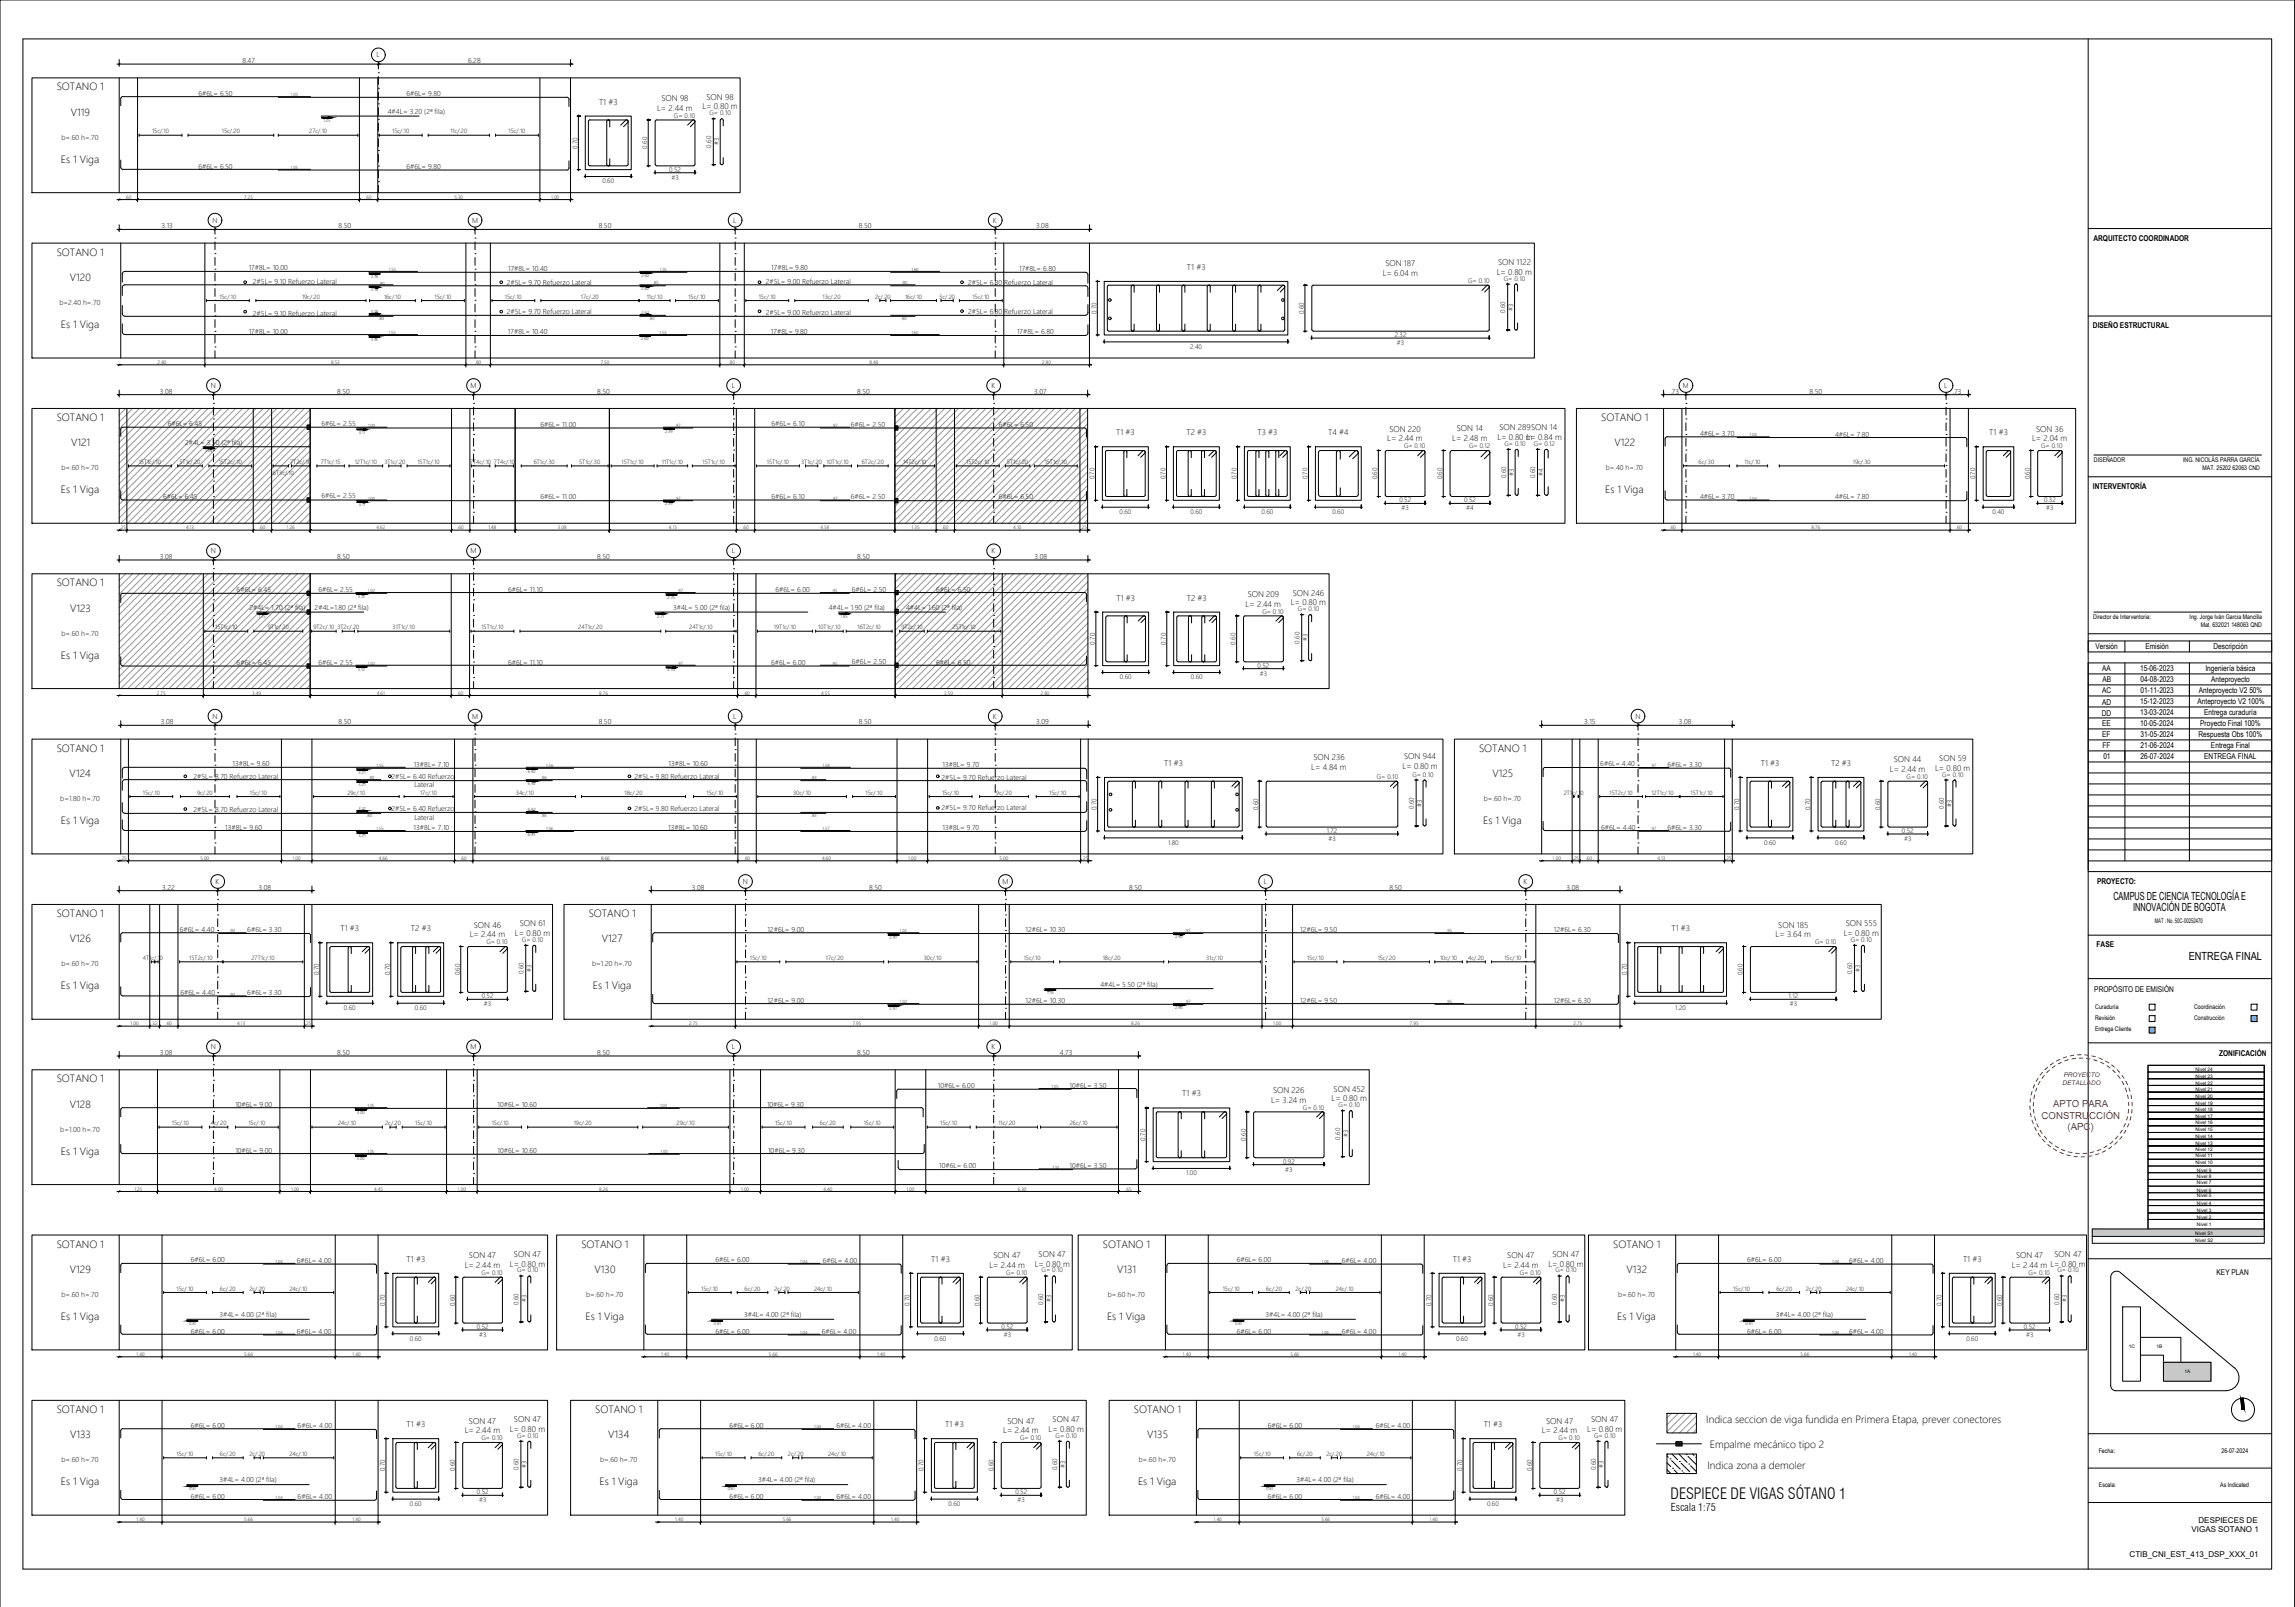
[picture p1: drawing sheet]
<svg xmlns="http://www.w3.org/2000/svg" width="1000mm" height="700mm" viewBox="0 0 1000 700" stroke-linecap="round" stroke-linejoin="round" font-family="sans-serif">
<defs><g id="words">
<text font-size="6.7" x="728" y="652.8">DESPIECE DE VIGAS SÓTANO 1</text>
<g font-size="4.9">
<text x="921" y="392">CAMPUS DE CIENCIA TECNOLOGÍA E</text>
<text x="929.6" y="396.7">INNOVACIÓN DE BOGOTA</text>
<text x="953.9" y="418.2">ENTREGA FINAL</text>
</g>
<text font-size="4.7" x="728.2" y="658">Escala 1:75</text>
<g font-size="4.6">
<text x="24.7" y="39.3">SOTANO 1</text>
<text x="30.8" y="50.3">V119</text>
<text x="26.5" y="70.8">Es 1 Viga</text>
<text x="24.7" y="111.4">SOTANO 1</text>
<text x="30.4" y="122.4">V120</text>
<text x="26.5" y="142.8">Es 1 Viga</text>
<text x="24.7" y="183.4">SOTANO 1</text>
<text x="697.7" y="183.4">SOTANO 1</text>
<text x="30.9" y="194.4">V121</text>
<text x="703.5" y="194.4">V122</text>
<text x="26.5" y="214.8">Es 1 Viga</text>
<text x="699.6" y="214.8">Es 1 Viga</text>
<text x="24.7" y="255.4">SOTANO 1</text>
<text x="30.5" y="266.4">V123</text>
<text x="26.5" y="286.8">Es 1 Viga</text>
<text x="24.7" y="327.4">SOTANO 1</text>
<text x="644.6" y="327.4">SOTANO 1</text>
<text x="30.4" y="338.4">V124</text>
<text x="650.4" y="338.3">V125</text>
<text x="26.5" y="358.8">Es 1 Viga</text>
<text x="646.4" y="358.8">Es 1 Viga</text>
<text x="24.7" y="399.3">SOTANO 1</text>
<text x="256.5" y="399.3">SOTANO 1</text>
<text x="30.4" y="410.4">V126</text>
<text x="262.3" y="410.4">V127</text>
<text x="26.5" y="430.8">Es 1 Viga</text>
<text x="258.4" y="430.8">Es 1 Viga</text>
<text x="24.7" y="471.4">SOTANO 1</text>
<text x="30.4" y="482.4">V128</text>
<text x="26.5" y="502.8">Es 1 Viga</text>
<text x="24.7" y="543.4">SOTANO 1</text>
<text x="253.4" y="543.4">SOTANO 1</text>
<text x="480.6" y="543.4">SOTANO 1</text>
<text x="703" y="543.4">SOTANO 1</text>
<text x="30.4" y="554.4">V129</text>
<text x="259.1" y="554.4">V130</text>
<text x="486.8" y="554.4">V131</text>
<text x="708.8" y="554.4">V132</text>
<text x="26.5" y="574.9">Es 1 Viga</text>
<text x="255.1" y="574.9">Es 1 Viga</text>
<text x="482.4" y="574.9">Es 1 Viga</text>
<text x="704.8" y="574.9">Es 1 Viga</text>
<text x="24.7" y="615.4">SOTANO 1</text>
<text x="259.4" y="615.4">SOTANO 1</text>
<text x="494.1" y="615.4">SOTANO 1</text>
<text x="743.6" y="619.9">Indica seccion de viga fundida en Primera Etapa, prever conectores</text>
<text x="30.5" y="626.4">V133</text>
<text x="265" y="626.4">V134</text>
<text x="499.9" y="626.4">V135</text>
<text x="745.1" y="630.8">Empalme mecánico tipo 2</text>
<text x="744.1" y="639.9">Indica zona a demoler</text>
<text x="26.5" y="646.9">Es 1 Viga</text>
<text x="261.2" y="646.9">Es 1 Viga</text>
<text x="495.9" y="646.9">Es 1 Viga</text>
</g>
<g font-size="4.2" fill="#f00">
<text x="894.8" y="482.2">APTO PARA</text>
<text x="889.7" y="487.2">CONSTRUCCIÓN</text>
<text x="901" y="492.2">(APC)</text>
</g>
<g font-size="3.6">
<text x="261.1" y="45.5">T1 #3</text>
<text x="288.2" y="44">SON 98</text>
<text x="306.2" y="47.6">L= 0.80 m</text>
<text x="307.9" y="43.4">SON 98</text>
<text x="286.4" y="48.3">L= 2.44 m</text>
<text x="517.2" y="117.5">T1 #3</text>
<text x="603.7" y="116">SON 187</text>
<text x="652.3" y="119.6">L= 0.80 m</text>
<text x="652.8" y="115.4">SON 1122</text>
<text x="602.6" y="120.2">L= 6.04 m</text>
<text x="486.4" y="189.5">T1 #3</text>
<text x="517.1" y="189.5">T2 #3</text>
<text x="548" y="189.5">T3 #3</text>
<text x="578.8" y="189.6">T4 #4</text>
<text x="605.5" y="188">SON 220</text>
<text x="634.9" y="187.8">SON 14</text>
<text x="652.6" y="191.7">L= 0.80 m</text>
<text x="653.4" y="187.4">SON 289SON 14</text>
<text x="665.3" y="191.7">L= 0.84 m</text>
<text x="866.9" y="189.5">T1 #3</text>
<text x="887.3" y="188">SON 36</text>
<text x="604.6" y="192.2">L= 2.44 m</text>
<text x="632.9" y="192">L= 2.48 m</text>
<text x="885.6" y="192.2">L= 2.04 m</text>
<text x="486.5" y="261.5">T1 #3</text>
<text x="517.2" y="261.5">T2 #3</text>
<text x="543.7" y="260">SON 209</text>
<text x="562.6" y="263.7">L= 0.80 m</text>
<text x="563.3" y="259.4">SON 246</text>
<text x="542.8" y="264.3">L= 2.44 m</text>
<text x="507.4" y="333.5">T1 #3</text>
<text x="571.5" y="335.4">L= 4.84 m</text>
<text x="572.3" y="331.2">SON 236</text>
<text x="611.2" y="334.8">L= 0.80 m</text>
<text x="611.9" y="330.6">SON 944</text>
<text x="767.3" y="333.5">T1 #3</text>
<text x="798" y="333.5">T2 #3</text>
<text x="825.3" y="332">SON 44</text>
<text x="843.3" y="335.7">L= 0.80 m</text>
<text x="845.1" y="331.4">SON 59</text>
<text x="823.6" y="336.3">L= 2.44 m</text>
<text x="148.4" y="405.5">T1 #3</text>
<text x="179.1" y="405.5">T2 #3</text>
<text x="206.5" y="404">SON 46</text>
<text x="224.4" y="407.7">L= 0.80 m</text>
<text x="226.5" y="403.4">SON 61</text>
<text x="728.4" y="405.5">T1 #3</text>
<text x="775" y="404">SON 185</text>
<text x="803.4" y="407.7">L= 0.80 m</text>
<text x="804.3" y="403.4">SON 555</text>
<text x="204.7" y="408.3">L= 2.44 m</text>
<text x="773.8" y="408.3">L= 3.64 m</text>
<text x="515.2" y="477.5">T1 #3</text>
<text x="554.8" y="476">SON 226</text>
<text x="580.3" y="479.7">L= 0.80 m</text>
<text x="581.2" y="475.4">SON 452</text>
<text x="553.9" y="480.3">L= 3.24 m</text>
<text x="177.2" y="549.5">T1 #3</text>
<text x="204.3" y="548">SON 47</text>
<text x="222.2" y="551.7">L= 0.80 m</text>
<text x="224" y="547.4">SON 47</text>
<text x="405.8" y="549.5">T1 #3</text>
<text x="432.9" y="548">SON 47</text>
<text x="450.9" y="551.7">L= 0.80 m</text>
<text x="452.6" y="547.4">SON 47</text>
<text x="633.1" y="549.5">T1 #3</text>
<text x="656.8" y="548">SON 47</text>
<text x="674.8" y="551.7">L= 0.80 m</text>
<text x="676.5" y="547.4">SON 47</text>
<text x="855.5" y="549.5">T1 #3</text>
<text x="878.5" y="548">SON 47</text>
<text x="895.3" y="547.4">SON 47</text>
<text x="202.5" y="552.3">L= 2.44 m</text>
<text x="431.2" y="552.3">L= 2.44 m</text>
<text x="655" y="552.3">L= 2.44 m</text>
<text x="876.7" y="552.3">L= 2.44 m L= 0.80 m</text>
<text x="177.2" y="621.6">T1 #3</text>
<text x="204.3" y="620">SON 47</text>
<text x="222.2" y="623.7">L= 0.80 m</text>
<text x="224" y="619.4">SON 47</text>
<text x="411.9" y="621.6">T1 #3</text>
<text x="439" y="620">SON 47</text>
<text x="457" y="623.7">L= 0.80 m</text>
<text x="458.7" y="619.4">SON 47</text>
<text x="646.6" y="621.6">T1 #3</text>
<text x="673.7" y="620">SON 47</text>
<text x="691.7" y="623.7">L= 0.80 m</text>
<text x="693.4" y="619.4">SON 47</text>
<text x="202.5" y="624.3">L= 2.44 m</text>
<text x="437.2" y="624.3">L= 2.44 m</text>
<text x="672" y="624.3">L= 2.44 m</text>
</g>
<g font-size="3.5">
<text x="912.3" y="104.9">ARQUITECTO COORDINADOR</text>
<text x="912.1" y="143">DISEÑO ESTRUCTURAL</text>
<text x="912.1" y="213">INTERVENTORÍA</text>
<text x="913.2" y="282.7">Versión</text>
<text x="934.9" y="282.7">Emisión</text>
<text x="964.6" y="282.7">Descripción</text>
<text x="916.1" y="292.3">AA</text>
<text x="932.6" y="292.3">15-06-2023</text>
<text x="961.1" y="292.3">Ingeniería básica</text>
<text x="916.2" y="297.1">AB</text>
<text x="932.7" y="297.1">04-08-2023</text>
<text x="963.6" y="297.1">Anteproyecto</text>
<text x="916.1" y="301.9">AC</text>
<text x="932.7" y="301.9">01-11-2023</text>
<text x="958.3" y="301.9">Anteproyecto V2 50%</text>
<text x="915.9" y="311.7">DD</text>
<text x="916.1" y="307">AD</text>
<text x="932.6" y="306.5">15-12-2023</text>
<text x="932.6" y="311.5">13-03-2024</text>
<text x="957.6" y="306.6">Anteproyecto V2 100%</text>
<text x="960.5" y="311.5">Entrega curaduría</text>
<text x="916.1" y="316.2">EE</text>
<text x="932.6" y="316.2">10-05-2024</text>
<text x="958.8" y="316.2">Proyecto Final 100%</text>
<text x="916.1" y="321">EF</text>
<text x="932.7" y="321">31-05-2024</text>
<text x="958.1" y="321">Respuesta Obs 100%</text>
<text x="916.2" y="325.8">FF</text>
<text x="932.8" y="325.8">21-06-2024</text>
<text x="963.5" y="325.8">Entrega Final</text>
<text x="916.6" y="330.6">01</text>
<text x="932.8" y="330.6">26-07-2024</text>
<text x="960.6" y="330.6">ENTREGA FINAL</text>
<text x="913.8" y="385.1">PROYECTO:</text>
<text x="913.7" y="412.3">FASE</text>
<text x="912.7" y="432.1">PROPÓSITO DE EMISIÓN</text>
<text x="967.1" y="460.1">ZONIFICACIÓN</text>
<text x="966" y="555.5">KEY PLAN</text>
<text x="958.1" y="663.3">DESPIECES DE</text>
<text x="955" y="667.4">VIGAS SOTANO 1</text>
<text x="928" y="678.3">CTIB_CNI_EST_413_DSP_XXX_01</text>
</g>
<g font-size="3.1">
<text x="105.6" y="27.4">8.47</text>
<text x="164.1" y="25">L</text>
<text x="204" y="27.4">6.28</text>
<text x="86.4" y="41.6">6#6L= 6.50</text>
<text x="177.1" y="42">6#6L= 9.80</text>
<text x="169" y="49.7">4#4L= 3.20 (2ª fila)</text>
<text x="26.8" y="60.8">b=.60 h=.70</text>
<text x="86.4" y="73.5">6#6L= 6.50</text>
<text x="177.1" y="73.5">6#6L= 9.80</text>
<text x="70.4" y="99.4">3.13</text>
<text x="92.6" y="97">N</text>
<text x="147.6" y="99.4">8.50</text>
<text x="205.7" y="97">M</text>
<text x="260.9" y="99.4">8.50</text>
<text x="319.6" y="97">L</text>
<text x="374.3" y="99.4">8.50</text>
<text x="432.7" y="97">K</text>
<text x="451.5" y="99.4">3.08</text>
<text x="108.4" y="117.8">17#8L= 10.00</text>
<text x="221.4" y="118.2">17#8L= 10.40</text>
<text x="336.1" y="117.8">17#8L= 9.80</text>
<text x="444.1" y="118.2">17#8L= 6.80</text>
<text x="110.2" y="123.6">2#5L= 9.10 Refuerzo Lateral</text>
<text x="220.9" y="124">2#5L= 9.70 Refuerzo Lateral</text>
<text x="333.8" y="123.6">2#5L= 9.00 Refuerzo Lateral</text>
<text x="421.9" y="124">2#5L= 6.80 Refuerzo Lateral</text>
<text x="26" y="132.9">b=2.40 h=.70</text>
<text x="110.2" y="137.4">2#5L= 9.10 Refuerzo Lateral</text>
<text x="220.9" y="137">2#5L= 9.70 Refuerzo Lateral</text>
<text x="333.8" y="137.3">2#5L= 9.00 Refuerzo Lateral</text>
<text x="421.9" y="136.8">2#5L= 6.80 Refuerzo Lateral</text>
<text x="108.4" y="145.5">17#8L= 10.00</text>
<text x="221.4" y="145.5">17#8L= 10.40</text>
<text x="336" y="145.5">17#8L= 9.80</text>
<text x="443.2" y="145.5">17#8L= 6.80</text>
<text x="69.7" y="171.4">3.08</text>
<text x="91.9" y="169">N</text>
<text x="146.9" y="171.4">8.50</text>
<text x="205.1" y="169">M</text>
<text x="260.3" y="171.4">8.50</text>
<text x="318.9" y="169">L</text>
<text x="373.6" y="171.4">8.50</text>
<text x="432.1" y="169">K</text>
<text x="450.7" y="171.4">3.07</text>
<text x="727.9" y="171.4">.73</text>
<text x="733.4" y="169">M</text>
<text x="788.6" y="171.4">8.50</text>
<text x="847.3" y="169">L</text>
<text x="851" y="171.4">.73</text>
<text x="73.1" y="185.6">6#6L= 6.45</text>
<text x="140.1" y="185.6">6#6L= 2.55</text>
<text x="235.5" y="185.9">6#6L= 11.00</text>
<text x="336.3" y="185.6">6#6L= 6.10</text>
<text x="370.8" y="185.9">6#6L= 2.50</text>
<text x="435.2" y="185.9">6#6L= 6.50</text>
<text x="740.9" y="189.8">4#6L= 3.70</text>
<text x="799.7" y="190.1">4#6L= 7.80</text>
<text x="80.7" y="193.7">2#4L= 3.50 (2ª fila)</text>
<text x="26.8" y="204.9">b=.60 h=.70</text>
<text x="699.8" y="204.9">b=.40 h=.70</text>
<text x="71.1" y="217.5">6#6L= 6.45</text>
<text x="140.1" y="216.9">6#6L= 2.55</text>
<text x="235.5" y="217.5">6#6L= 11.00</text>
<text x="336.3" y="217.5">6#6L= 6.10</text>
<text x="370.8" y="217.3">6#6L= 2.50</text>
<text x="435.2" y="217.5">6#6L= 6.50</text>
<text x="740.9" y="217.5">4#6L= 3.70</text>
<text x="799.7" y="217.5">4#6L= 7.80</text>
<text x="69.7" y="243.4">3.08</text>
<text x="91.9" y="241">N</text>
<text x="146.9" y="243.4">8.50</text>
<text x="205.1" y="241">M</text>
<text x="260.3" y="243.4">8.50</text>
<text x="318.9" y="241">L</text>
<text x="373.6" y="243.4">8.50</text>
<text x="432.1" y="241">K</text>
<text x="450.8" y="243.4">3.08</text>
<text x="103.1" y="258">6#6L= 6.45</text>
<text x="138.8" y="258">6#6L= 2.55</text>
<text x="221.4" y="257.7">6#6L= 11.10</text>
<text x="337.9" y="258">6#6L= 6.00</text>
<text x="371.3" y="257.7">6#6L= 2.50</text>
<text x="407.9" y="257.7">6#6L= 6.50</text>
<text x="108.8" y="265.7">2#4L= 1.70 (2ª fila)</text>
<text x="137.1" y="265.7">2#4L=1.80 (2ª fila)</text>
<text x="293.3" y="265.7">3#4L= 5.00 (2ª fila)</text>
<text x="361.2" y="265.7">4#4L= 1.90 (2ª fila)</text>
<text x="394.9" y="265.7">4#4L= 1.60 (2ª fila)</text>
<text x="26.8" y="276.9">b=.60 h=.70</text>
<text x="103.1" y="289.5">6#6L= 6.45</text>
<text x="138.8" y="289.8">6#6L= 2.55</text>
<text x="221.4" y="289.5">6#6L= 11.10</text>
<text x="336" y="289.5">6#6L= 6.00</text>
<text x="371.3" y="289.3">6#6L= 2.50</text>
<text x="407.9" y="289.5">6#6L= 6.50</text>
<text x="70.1" y="315.4">3.08</text>
<text x="92.6" y="313">N</text>
<text x="147.6" y="315.4">8.50</text>
<text x="205.7" y="313">M</text>
<text x="260.9" y="315.4">8.50</text>
<text x="319.6" y="313">L</text>
<text x="374.3" y="315.4">8.50</text>
<text x="432.7" y="313">K</text>
<text x="451.5" y="315.4">3.09</text>
<text x="690.3" y="315.4">3.15</text>
<text x="712.7" y="313">N</text>
<text x="731.6" y="315.4">3.08</text>
<text x="101.3" y="333.8">13#8L= 9.60</text>
<text x="180.3" y="334.2">13#8L= 7.10</text>
<text x="291.3" y="333.8">13#8L= 10.60</text>
<text x="410.8" y="334.2">13#8L= 9.70</text>
<text x="697.4" y="333.8">6#6L= 4.40</text>
<text x="726.7" y="334.1">6#6L= 3.30</text>
<text x="84.3" y="339.1">2#5L= 8.70 Refuerzo Lateral</text>
<text x="170.6" y="339.2">2#5L= 6.40 Refuerzo</text>
<text x="276.4" y="339.1">2#5L= 9.80 Refuerzo Lateral</text>
<text x="410.3" y="339.5">2#5L= 9.70 Refuerzo Lateral</text>
<text x="180.6" y="343">Lateral</text>
<text x="26.3" y="348.9">b=1.80 h=.70</text>
<text x="84.3" y="353.7">2#5L= 8.70 Refuerzo Lateral</text>
<text x="170.6" y="353.2">2#5L= 6.40 Refuerzo</text>
<text x="276.4" y="353.4">2#5L= 9.80 Refuerzo Lateral</text>
<text x="410.3" y="352.8">2#5L= 9.70 Refuerzo Lateral</text>
<text x="646.7" y="348.9">b=.60 h=.70</text>
<text x="180.6" y="356.9">Lateral</text>
<text x="98.2" y="361.5">13#8L= 9.60</text>
<text x="180.3" y="361.5">13#8L= 7.10</text>
<text x="291.2" y="361.5">13#8L= 10.60</text>
<text x="410.8" y="361.5">13#8L= 9.70</text>
<text x="697.7" y="361.5">6#6L= 4.40</text>
<text x="726.7" y="361.5">6#6L= 3.30</text>
<text x="70.7" y="387.4">3.22</text>
<text x="93.9" y="385">K</text>
<text x="112.6" y="387.4">3.08</text>
<text x="301.5" y="387.4">3.08</text>
<text x="323.8" y="385">N</text>
<text x="378.8" y="387.4">8.50</text>
<text x="436.9" y="385">M</text>
<text x="492.1" y="387.4">8.50</text>
<text x="550.8" y="385">L</text>
<text x="605.5" y="387.4">8.50</text>
<text x="663.9" y="385">K</text>
<text x="682.6" y="387.4">3.08</text>
<text x="78.4" y="405.8">6#6L= 4.40</text>
<text x="107.8" y="406.1">6#6L= 3.30</text>
<text x="334.4" y="405.8">12#6L= 9.00</text>
<text x="447" y="406.1">12#6L= 10.30</text>
<text x="566.6" y="405.8">12#6L= 9.50</text>
<text x="677.2" y="406.1">12#6L= 6.30</text>
<text x="26.8" y="420.9">b=.60 h=.70</text>
<text x="258.1" y="420.9">b=1.20 h=.70</text>
<text x="479.6" y="429.7">4#4L= 5.50 (2ª fila)</text>
<text x="78.7" y="433.5">6#6L= 4.40</text>
<text x="107.8" y="433.5">6#6L= 3.30</text>
<text x="334.4" y="436.8">12#6L= 9.00</text>
<text x="447" y="436.8">12#6L= 10.30</text>
<text x="566.6" y="436.8">12#6L= 9.50</text>
<text x="677.2" y="436.8">12#6L= 6.30</text>
<text x="69.7" y="459.5">3.08</text>
<text x="91.9" y="457">N</text>
<text x="146.9" y="459.5">8.50</text>
<text x="205.1" y="457">M</text>
<text x="260.3" y="459.5">8.50</text>
<text x="318.9" y="457">L</text>
<text x="373.6" y="459.5">8.50</text>
<text x="432.1" y="457">K</text>
<text x="461.9" y="459.5">4.73</text>
<text x="408.7" y="474">10#6L= 6.00</text>
<text x="466.1" y="473.7">10#6L= 3.50</text>
<text x="102.6" y="482">10#6L= 9.00</text>
<text x="216.8" y="482.3">10#6L= 10.60</text>
<text x="334.3" y="482">10#6L= 9.30</text>
<text x="26.3" y="492.9">b=1.00 h=.70</text>
<text x="102.6" y="502.1">10#6L= 9.00</text>
<text x="216.8" y="502.1">10#6L= 10.60</text>
<text x="334.7" y="502.1">10#6L= 9.30</text>
<text x="409.3" y="508.8">10#6L= 6.00</text>
<text x="466.1" y="508.8">10#6L= 3.50</text>
<text x="83.1" y="549.8">6#6L= 6.00</text>
<text x="129.4" y="550.1">6#6L= 4.00</text>
<text x="311.7" y="549.8">6#6L= 6.00</text>
<text x="358.6" y="550.1">6#6L= 4.00</text>
<text x="539" y="549.8">6#6L= 6.00</text>
<text x="584.8" y="550.1">6#6L= 4.00</text>
<text x="761.4" y="549.8">6#6L= 6.00</text>
<text x="805.8" y="550.1">6#6L= 4.00</text>
<text x="26.8" y="564.9">b=.60 h=.70</text>
<text x="255.5" y="564.9">b=.60 h=.70</text>
<text x="482.7" y="564.9">b=.60 h=.70</text>
<text x="705.1" y="564.9">b=.60 h=.70</text>
<text x="95.6" y="573.7">3#4L= 4.00 (2ª fila)</text>
<text x="324.3" y="573.7">3#4L= 4.00 (2ª fila)</text>
<text x="551.5" y="573.7">3#4L= 4.00 (2ª fila)</text>
<text x="773.9" y="573.7">3#4L= 4.00 (2ª fila)</text>
<text x="83.1" y="580.8">6#6L= 6.00</text>
<text x="129.4" y="580.8">6#6L= 4.00</text>
<text x="311.7" y="580.8">6#6L= 6.00</text>
<text x="358.2" y="580.8">6#6L= 4.00</text>
<text x="539" y="580.8">6#6L= 6.00</text>
<text x="584.8" y="580.8">6#6L= 4.00</text>
<text x="761.4" y="580.8">6#6L= 6.00</text>
<text x="805.8" y="580.8">6#6L= 4.00</text>
<text x="83.1" y="621.8">6#6L= 6.00</text>
<text x="129.7" y="622.1">6#6L= 4.00</text>
<text x="317.8" y="621.8">6#6L= 6.00</text>
<text x="364.6" y="622.1">6#6L= 4.00</text>
<text x="552.5" y="621.8">6#6L= 6.00</text>
<text x="599.6" y="622.1">6#6L= 4.00</text>
<text x="26.8" y="636.9">b=.60 h=.70</text>
<text x="261.5" y="636.9">b=.60 h=.70</text>
<text x="496.2" y="636.9">b=.60 h=.70</text>
<text x="95.6" y="645.7">3#4L= 4.00 (2ª fila)</text>
<text x="330.3" y="645.7">3#4L= 4.00 (2ª fila)</text>
<text x="565" y="645.7">3#4L= 4.00 (2ª fila)</text>
<text x="83.1" y="652.8">6#6L= 6.00</text>
<text x="129.7" y="652.8">6#6L= 4.00</text>
<text x="317.8" y="652.8">6#6L= 6.00</text>
<text x="364.6" y="652.8">6#6L= 4.00</text>
<text x="552.5" y="652.8">6#6L= 6.00</text>
<text x="599.6" y="652.8">6#6L= 4.00</text>
</g>
<g font-size="2.9">
<text x="293.7" y="51.3">G= 0.10</text>
<text x="309.2" y="50.2">G= 0.10</text>
<text x="251.6" y="64.8" transform="rotate(-90 251.6 64.8)">0.70</text>
<text x="282.1" y="64.8" transform="rotate(-90 282.1 64.8)">0.60</text>
<text x="309.9" y="64.3" transform="rotate(-90 309.9 64.3)">0.60</text>
<text x="313.3" y="63.3" transform="rotate(-90 313.3 63.3)">#3</text>
<text x="291.6" y="74.8">0.52</text>
<text x="262.5" y="79.9">0.60</text>
<text x="292.6" y="78.2">#3</text>
<text x="639.8" y="123.2">G= 0.10</text>
<text x="655.4" y="122.2">G= 0.10</text>
<text x="477.8" y="136.8" transform="rotate(-90 477.8 136.8)">0.70</text>
<text x="568.2" y="136.8" transform="rotate(-90 568.2 136.8)">0.60</text>
<text x="656" y="136.3" transform="rotate(-90 656 136.3)">0.60</text>
<text x="659.5" y="135.3" transform="rotate(-90 659.5 135.3)">#3</text>
<text x="607.8" y="146.8">2.32</text>
<text x="518.6" y="151.9">2.40</text>
<text x="608.8" y="150.3">#3</text>
<text x="611.8" y="195.3">G= 0.10</text>
<text x="640.2" y="195">G= 0.12</text>
<text x="655.6" y="194.2">G= 0.10</text>
<text x="668.4" y="194.2">G= 0.12</text>
<text x="889.5" y="195.3">G= 0.10</text>
<text x="477" y="208.8" transform="rotate(-90 477 208.8)">0.70</text>
<text x="507.9" y="208.8" transform="rotate(-90 507.9 208.8)">0.70</text>
<text x="538.9" y="208.8" transform="rotate(-90 538.9 208.8)">0.70</text>
<text x="569.8" y="208.8" transform="rotate(-90 569.8 208.8)">0.70</text>
<text x="600.2" y="208.8" transform="rotate(-90 600.2 208.8)">0.60</text>
<text x="628.5" y="208.8" transform="rotate(-90 628.5 208.8)">0.60</text>
<text x="656.3" y="208.3" transform="rotate(-90 656.3 208.3)">0.60</text>
<text x="659.8" y="207.3" transform="rotate(-90 659.8 207.3)">#3</text>
<text x="669" y="208.3" transform="rotate(-90 669 208.3)">0.60</text>
<text x="672.5" y="207.4" transform="rotate(-90 672.5 207.4)">#4</text>
<text x="860.8" y="208.8" transform="rotate(-90 860.8 208.8)">0.70</text>
<text x="884.6" y="208.8" transform="rotate(-90 884.6 208.8)">0.60</text>
<text x="609.8" y="218.8">0.52</text>
<text x="638.1" y="218.8">0.52</text>
<text x="890.8" y="218.8">0.32</text>
<text x="487.8" y="223.9">0.60</text>
<text x="518.8" y="223.9">0.60</text>
<text x="549.7" y="223.9">0.60</text>
<text x="580.6" y="223.9">0.60</text>
<text x="610.8" y="222.3">#3</text>
<text x="638.9" y="222.3">#4</text>
<text x="868.3" y="223.9">0.40</text>
<text x="891.8" y="222.3">#3</text>
<text x="550.1" y="267.3">G= 0.10</text>
<text x="565.6" y="266.2">G= 0.10</text>
<text x="477.1" y="280.8" transform="rotate(-90 477.1 280.8)">0.70</text>
<text x="508" y="280.8" transform="rotate(-90 508 280.8)">0.70</text>
<text x="538.5" y="280.8" transform="rotate(-90 538.5 280.8)">0.60</text>
<text x="566.3" y="280.3" transform="rotate(-90 566.3 280.3)">0.60</text>
<text x="569.7" y="279.3" transform="rotate(-90 569.7 279.3)">#3</text>
<text x="548" y="290.8">0.52</text>
<text x="488" y="295.9">0.60</text>
<text x="518.9" y="295.9">0.60</text>
<text x="549.1" y="294.3">#3</text>
<text x="600" y="339.3">G= 0.10</text>
<text x="615.5" y="338.2">G= 0.10</text>
<text x="830.9" y="339.3">G= 0.10</text>
<text x="846.4" y="338.2">G= 0.10</text>
<text x="477.9" y="352.8" transform="rotate(-90 477.9 352.8)">0.70</text>
<text x="548.3" y="352.8" transform="rotate(-90 548.3 352.8)">0.60</text>
<text x="616.2" y="352.3" transform="rotate(-90 616.2 352.3)">0.60</text>
<text x="619.6" y="351.3" transform="rotate(-90 619.6 351.3)">#3</text>
<text x="757.9" y="352.8" transform="rotate(-90 757.9 352.8)">0.70</text>
<text x="788.8" y="352.8" transform="rotate(-90 788.8 352.8)">0.70</text>
<text x="819.3" y="352.8" transform="rotate(-90 819.3 352.8)">0.60</text>
<text x="847" y="352.3" transform="rotate(-90 847 352.3)">0.60</text>
<text x="850.5" y="351.3" transform="rotate(-90 850.5 351.3)">#3</text>
<text x="578.2" y="362.8">1.72</text>
<text x="828.8" y="362.8">0.52</text>
<text x="509" y="367.9">1.80</text>
<text x="578.9" y="366.2">#3</text>
<text x="768.8" y="367.9">0.60</text>
<text x="799.7" y="367.9">0.60</text>
<text x="829.8" y="366.2">#3</text>
<text x="212" y="411.3">G= 0.10</text>
<text x="227.5" y="410.2">G= 0.10</text>
<text x="791" y="411.3">G= 0.10</text>
<text x="806.5" y="410.2">G= 0.10</text>
<text x="138.9" y="424.8" transform="rotate(-90 138.9 424.8)">0.70</text>
<text x="169.9" y="424.8" transform="rotate(-90 169.9 424.8)">0.70</text>
<text x="200.3" y="424.8" transform="rotate(-90 200.3 424.8)">0.60</text>
<text x="228.1" y="424.3" transform="rotate(-90 228.1 424.3)">0.60</text>
<text x="231.6" y="423.3" transform="rotate(-90 231.6 423.3)">#3</text>
<text x="709" y="424.8" transform="rotate(-90 709 424.8)">0.70</text>
<text x="759.4" y="424.8" transform="rotate(-90 759.4 424.8)">0.60</text>
<text x="807.2" y="424.3" transform="rotate(-90 807.2 424.3)">0.60</text>
<text x="810.6" y="423.3" transform="rotate(-90 810.6 423.3)">#3</text>
<text x="209.9" y="434.8">0.52</text>
<text x="779.4" y="434.8">1.12</text>
<text x="149.8" y="439.9">0.60</text>
<text x="180.8" y="439.9">0.60</text>
<text x="210.9" y="438.2">#3</text>
<text x="730" y="439.9">1.20</text>
<text x="779.9" y="438.2">#3</text>
<text x="567.8" y="483.3">G= 0.10</text>
<text x="583.4" y="482.2">G= 0.10</text>
<text x="499.1" y="496.8" transform="rotate(-90 499.1 496.8)">0.70</text>
<text x="542.9" y="496.8" transform="rotate(-90 542.9 496.8)">0.60</text>
<text x="584" y="496.3" transform="rotate(-90 584 496.3)">0.60</text>
<text x="587.5" y="495.3" transform="rotate(-90 587.5 495.3)">#3</text>
<text x="559.1" y="506.8">0.92</text>
<text x="516.9" y="512">1.00</text>
<text x="560.1" y="510.3">#3</text>
<text x="209.8" y="555.3">G= 0.10</text>
<text x="225.3" y="554.2">G= 0.10</text>
<text x="438.4" y="555.3">G= 0.10</text>
<text x="453.9" y="554.2">G= 0.10</text>
<text x="662.3" y="555.3">G= 0.10</text>
<text x="677.8" y="554.2">G= 0.10</text>
<text x="884" y="555.3">G= 0.10</text>
<text x="896.6" y="554.2">G= 0.10</text>
<text x="167.8" y="568.8" transform="rotate(-90 167.8 568.8)">0.70</text>
<text x="198.2" y="568.8" transform="rotate(-90 198.2 568.8)">0.60</text>
<text x="226" y="568.3" transform="rotate(-90 226 568.3)">0.60</text>
<text x="229.4" y="567.3" transform="rotate(-90 229.4 567.3)">#3</text>
<text x="396.4" y="568.8" transform="rotate(-90 396.4 568.8)">0.70</text>
<text x="426.8" y="568.8" transform="rotate(-90 426.8 568.8)">0.60</text>
<text x="454.6" y="568.3" transform="rotate(-90 454.6 568.3)">0.60</text>
<text x="458.1" y="567.3" transform="rotate(-90 458.1 567.3)">#3</text>
<text x="623.7" y="568.8" transform="rotate(-90 623.7 568.8)">0.70</text>
<text x="650.7" y="568.8" transform="rotate(-90 650.7 568.8)">0.60</text>
<text x="678.5" y="568.3" transform="rotate(-90 678.5 568.3)">0.60</text>
<text x="681.9" y="567.3" transform="rotate(-90 681.9 567.3)">#3</text>
<text x="846" y="568.8" transform="rotate(-90 846 568.8)">0.70</text>
<text x="872.4" y="568.8" transform="rotate(-90 872.4 568.8)">0.60</text>
<text x="897.3" y="568.3" transform="rotate(-90 897.3 568.3)">0.60</text>
<text x="900.7" y="567.3" transform="rotate(-90 900.7 567.3)">#3</text>
<text x="207.8" y="578.8">0.52</text>
<text x="436.4" y="578.8">0.52</text>
<text x="660.3" y="578.8">0.52</text>
<text x="882" y="578.8">0.52</text>
<text x="178.6" y="583.9">0.60</text>
<text x="208.7" y="582.3">#3</text>
<text x="407.2" y="583.9">0.60</text>
<text x="437.4" y="582.3">#3</text>
<text x="634.5" y="583.9">0.60</text>
<text x="661.2" y="582.3">#3</text>
<text x="856.9" y="583.9">0.60</text>
<text x="882.9" y="582.3">#3</text>
<text x="209.8" y="627.3">G= 0.10</text>
<text x="225.3" y="626.2">G= 0.10</text>
<text x="444.5" y="627.3">G= 0.10</text>
<text x="460" y="626.2">G= 0.10</text>
<text x="679.2" y="627.3">G= 0.10</text>
<text x="694.7" y="626.2">G= 0.10</text>
<text x="167.8" y="640.8" transform="rotate(-90 167.8 640.8)">0.70</text>
<text x="198.2" y="640.8" transform="rotate(-90 198.2 640.8)">0.60</text>
<text x="226" y="640.3" transform="rotate(-90 226 640.3)">0.60</text>
<text x="229.4" y="639.3" transform="rotate(-90 229.4 639.3)">#3</text>
<text x="402.5" y="640.8" transform="rotate(-90 402.5 640.8)">0.70</text>
<text x="432.9" y="640.8" transform="rotate(-90 432.9 640.8)">0.60</text>
<text x="460.7" y="640.3" transform="rotate(-90 460.7 640.3)">0.60</text>
<text x="464.1" y="639.3" transform="rotate(-90 464.1 639.3)">#3</text>
<text x="637.2" y="640.8" transform="rotate(-90 637.2 640.8)">0.70</text>
<text x="667.6" y="640.8" transform="rotate(-90 667.6 640.8)">0.60</text>
<text x="695.4" y="640.3" transform="rotate(-90 695.4 640.3)">0.60</text>
<text x="698.8" y="639.3" transform="rotate(-90 698.8 639.3)">#3</text>
<text x="207.8" y="650.8">0.52</text>
<text x="442.5" y="650.8">0.52</text>
<text x="677.2" y="650.8">0.52</text>
<text x="178.6" y="655.9">0.60</text>
<text x="208.7" y="654.3">#3</text>
<text x="413.3" y="655.9">0.60</text>
<text x="443.4" y="654.3">#3</text>
<text x="648" y="655.9">0.60</text>
<text x="678.2" y="654.3">#3</text>
</g>
<g font-size="2.8">
<text x="912.5" y="201">DISEÑADOR</text>
<text x="951.4" y="201.3">ING. NICOLÁS PARRA GARCÍA</text>
<text x="959.8" y="204.5">MAT. 25202 62063 CND</text>
<text x="912.1" y="269.4">Director de Interventoria:</text>
<text x="954.2" y="269.6">Ing. Jorge Iván Garcia Mancilla</text>
<text x="959" y="272.9">Mat. 632021 148063 QND</text>
<text x="939" y="402.1">MAT : No. 50C-00252470</text>
<text x="913.1" y="439.3">Curaduría</text>
<text x="956.1" y="439.3">Coordinación</text>
<text x="913" y="444.3">Revisión</text>
<text x="913" y="449.2">Entrega Cliente</text>
<text x="956.1" y="444.3">Construcción</text>
<text x="914.6" y="632.8">Fecha:</text>
<text x="968.1" y="632.8">26-07-2024</text>
<text x="914.7" y="647.5">Escala:</text>
<text x="967.5" y="647.7">As Indicated</text>
</g>
<g font-size="2.8" fill="#f00">
<text x="898.9" y="472.5">DETALLADO</text>
<text x="899.3" y="469.2">PROYECTO</text>
</g>
<g font-size="2.7">
<text x="66.3" y="58.1">15c/.10</text>
<text x="96.7" y="58.1">15c/.20</text>
<text x="134.7" y="58.1">27c/.10</text>
<text x="170.9" y="58.1">15c/.10</text>
<text x="196.3" y="58.1">11c/.20</text>
<text x="221.6" y="58.1">15c/.10</text>
<text x="95.6" y="130.1">15c/.10</text>
<text x="131.6" y="130.1">19c/.20</text>
<text x="167.3" y="130.1">16c/.10</text>
<text x="189.4" y="130.1">15c/.10</text>
<text x="220" y="130.1">15c/.10</text>
<text x="253.2" y="130.1">17c/.20</text>
<text x="281.8" y="130.1">11c/.10</text>
<text x="300" y="130.1">15c/.10</text>
<text x="330.7" y="130.1">15c/.10</text>
<text x="358.5" y="130.1">13c/.20</text>
<text x="381.3" y="130.1">2c/.20</text>
<text x="394.4" y="130.1">16c/.10</text>
<text x="409.3" y="130.1">3c/.20</text>
<text x="423.8" y="130.1">15c/.10</text>
<text x="60.5" y="202.1">15T1c/.10</text>
<text x="78.2" y="202.1">5T1c/.20</text>
<text x="95.3" y="202.1">15T2c/.10</text>
<text x="126.5" y="202.1">7T2c/.10</text>
<text x="139.8" y="202.1">7T1c/.15</text>
<text x="154.6" y="202.1">12T1c/.10</text>
<text x="167.5" y="202.1">3T1c/.20</text>
<text x="181.9" y="202.1">15T1c/.10</text>
<text x="204.9" y="202.1">7T4c/.10</text>
<text x="215.3" y="202.1">7T4c/.10</text>
<text x="232.6" y="202.1">6T1c/.30</text>
<text x="252.4" y="202.1">5T1c/.30</text>
<text x="270.8" y="202.1">15T1c/.10</text>
<text x="288.4" y="202.1">11T1c/.10</text>
<text x="306.2" y="202.1">15T1c/.10</text>
<text x="334.2" y="202.1">15T1c/.10</text>
<text x="349.1" y="202.1">3T1c/.20</text>
<text x="360.2" y="202.1">10T1c/.10</text>
<text x="375.6" y="202.1">6T2c/.20</text>
<text x="393.6" y="202.1">14T2c/.10</text>
<text x="421" y="202.1">15T2c/.10</text>
<text x="438.8" y="202.1">5T1c/.20</text>
<text x="455.3" y="202.1">15T1c/.10</text>
<text x="740.2" y="202.1">6c/.30</text>
<text x="760.2" y="202.1">11c/.10</text>
<text x="807.5" y="202.1">19c/.30</text>
<text x="119" y="206.9">6T3c/.10</text>
<text x="93.8" y="274.1">15T1c/.10</text>
<text x="116.7" y="274.1">9T1c/.20</text>
<text x="136.6" y="274.1">9T2c/.10</text>
<text x="147" y="274.1">3T2c/.20</text>
<text x="171.1" y="274.1">31T1c/.10</text>
<text x="209.8" y="274.1">15T1c/.10</text>
<text x="252" y="274.1">24T1c/.20</text>
<text x="300.4" y="274.1">24T1c/.10</text>
<text x="337.3" y="274.1">19T1c/.10</text>
<text x="356.6" y="274.1">10T1c/.10</text>
<text x="373.7" y="274.1">16T2c/.10</text>
<text x="392.9" y="274.1">9T2c/.10</text>
<text x="415" y="274.1">25T1c/.10</text>
<text x="62.3" y="346.1">15c/.10</text>
<text x="85.9" y="346.1">9c/.20</text>
<text x="108.9" y="346.1">15c/.10</text>
<text x="151.4" y="346.1">29c/.10</text>
<text x="183.1" y="346.1">17c/.10</text>
<text x="224.8" y="346.1">34c/.10</text>
<text x="272.2" y="346.1">18c/.20</text>
<text x="307.9" y="346.1">15c/.10</text>
<text x="345.7" y="346.1">30c/.10</text>
<text x="377.2" y="346.1">15c/.10</text>
<text x="410.5" y="346.1">15c/.10</text>
<text x="434.1" y="346.1">9c/.20</text>
<text x="457.2" y="346.1">15c/.10</text>
<text x="681.4" y="346.1">2T1c/.10</text>
<text x="701.4" y="346.1">15T2c/.10</text>
<text x="719.7" y="346.1">12T1c/.10</text>
<text x="736.7" y="346.1">15T1c/.10</text>
<text x="62.3" y="418.1">4T1c/.10</text>
<text x="82.5" y="418.1">15T2c/.10</text>
<text x="109.6" y="418.1">27T1c/.10</text>
<text x="326.8" y="418.1">15c/.10</text>
<text x="359.9" y="418.1">17c/.20</text>
<text x="402.5" y="418.1">30c/.10</text>
<text x="446.1" y="418.1">15c/.10</text>
<text x="480.6" y="418.1">18c/.20</text>
<text x="525.6" y="418.1">31c/.10</text>
<text x="569.6" y="418.1">15c/.10</text>
<text x="600.4" y="418.1">15c/.20</text>
<text x="627.6" y="418.1">10c/.10</text>
<text x="639.9" y="418.1">4c/.20</text>
<text x="655.6" y="418.1">15c/.10</text>
<text x="74.9" y="490.1">15c/.10</text>
<text x="91.9" y="490.1">4c/.20</text>
<text x="108.3" y="490.1">15c/.10</text>
<text x="147.4" y="490.1">24c/.10</text>
<text x="167.9" y="490.1">2c/.20</text>
<text x="180.9" y="490.1">15c/.10</text>
<text x="214.3" y="490.1">15c/.10</text>
<text x="250.1" y="490.1">19c/.20</text>
<text x="294.9" y="490.1">29c/.10</text>
<text x="337.7" y="490.1">15c/.10</text>
<text x="357.3" y="490.1">6c/.20</text>
<text x="376.4" y="490.1">15c/.10</text>
<text x="409.7" y="490.1">15c/.10</text>
<text x="435.1" y="490.1">11c/.20</text>
<text x="466.2" y="490.1">26c/.10</text>
<text x="76.9" y="562.1">15c/.10</text>
<text x="95.8" y="562.1">6c/.20</text>
<text x="108.7" y="562.1">2c/.20</text>
<text x="126.2" y="562.1">24c/.10</text>
<text x="305.6" y="562.1">15c/.10</text>
<text x="324.5" y="562.1">6c/.20</text>
<text x="337.3" y="562.1">2c/.20</text>
<text x="354.8" y="562.1">24c/.10</text>
<text x="532.8" y="562.1">15c/.10</text>
<text x="551.8" y="562.1">6c/.20</text>
<text x="564.6" y="562.1">2c/.20</text>
<text x="582.1" y="562.1">24c/.10</text>
<text x="755.2" y="562.1">15c/.10</text>
<text x="774.1" y="562.1">6c/.20</text>
<text x="786.9" y="562.1">2c/.20</text>
<text x="804.5" y="562.1">24c/.10</text>
<text x="76.9" y="634.1">15c/.10</text>
<text x="95.8" y="634.1">6c/.20</text>
<text x="108.7" y="634.1">2c/.20</text>
<text x="126.2" y="634.1">24c/.10</text>
<text x="311.7" y="634.1">15c/.10</text>
<text x="330.5" y="634.1">6c/.20</text>
<text x="343.4" y="634.1">2c/.20</text>
<text x="360.9" y="634.1">24c/.10</text>
<text x="546.4" y="634.1">15c/.10</text>
<text x="565.2" y="634.1">6c/.20</text>
<text x="578.1" y="634.1">2c/.20</text>
<text x="595.6" y="634.1">24c/.10</text>
</g>
<g font-size="2.2">
<text x="54.6" y="86.6">.60</text>
<text x="106.4" y="86.6">7.25</text>
<text x="159.2" y="86.6">.60</text>
<text x="198" y="86.6">5.30</text>
<text x="240.2" y="86.6">1.00</text>
<text x="68.7" y="158.6">2.80</text>
<text x="144.3" y="158.6">8.53</text>
<text x="207" y="158.6">.80</text>
<text x="261.8" y="158.6">7.50</text>
<text x="317.6" y="158.6">.80</text>
<text x="379" y="158.6">8.48</text>
<text x="454.2" y="158.6">2.80</text>
<text x="52.2" y="230.6">.25</text>
<text x="81.1" y="230.6">4.13</text>
<text x="112.9" y="230.6">.60</text>
<text x="125" y="230.6">1.26</text>
<text x="164.1" y="230.6">4.62</text>
<text x="199.4" y="230.6">.60</text>
<text x="212.9" y="230.6">1.48</text>
<text x="243.1" y="230.6">3.08</text>
<text x="291.5" y="230.6">4.15</text>
<text x="323.5" y="230.6">.60</text>
<text x="357.5" y="230.6">4.58</text>
<text x="397.3" y="230.6">1.35</text>
<text x="410.6" y="230.6">.60</text>
<text x="441.6" y="230.6">4.10</text>
<text x="471" y="230.6">.25</text>
<text x="727.6" y="230.6">.60</text>
<text x="789.5" y="230.6">8.76</text>
<text x="852.4" y="230.6">.60</text>
<text x="68.4" y="302.6">2.75</text>
<text x="109.9" y="302.6">3.49</text>
<text x="164.2" y="302.6">4.61</text>
<text x="199.2" y="302.6">.60</text>
<text x="261.1" y="302.6">8.76</text>
<text x="324.1" y="302.6">.60</text>
<text x="357.9" y="302.6">4.55</text>
<text x="411.5" y="302.6">3.50</text>
<text x="453.5" y="302.6">2.80</text>
<text x="52.6" y="374.6">.25</text>
<text x="87.3" y="374.6">5.00</text>
<text x="127.6" y="374.6">1.00</text>
<text x="165.1" y="374.6">4.66</text>
<text x="200.7" y="374.6">.60</text>
<text x="261.9" y="374.6">8.66</text>
<text x="324.2" y="374.6">.60</text>
<text x="358.3" y="374.6">4.60</text>
<text x="395.8" y="374.6">1.00</text>
<text x="435.6" y="374.6">5.00</text>
<text x="471.6" y="374.6">.25</text>
<text x="676.7" y="374.6">1.00</text>
<text x="685.5" y="374.6">.25</text>
<text x="691.1" y="374.6">.60</text>
<text x="722.3" y="374.6">4.13</text>
<text x="751.8" y="374.6">.25</text>
<text x="56.9" y="446.6">1.00</text>
<text x="66" y="446.6">.32</text>
<text x="72.2" y="446.6">.60</text>
<text x="103.4" y="446.6">4.13</text>
<text x="132.9" y="446.6">.25</text>
<text x="300.3" y="446.6">2.75</text>
<text x="371.6" y="446.6">7.95</text>
<text x="431.4" y="446.6">1.00</text>
<text x="492.9" y="446.6">8.26</text>
<text x="554.9" y="446.6">1.00</text>
<text x="614.4" y="446.6">7.95</text>
<text x="685.8" y="446.6">2.75</text>
<text x="58.6" y="518.6">1.25</text>
<text x="93.4" y="518.6">4.00</text>
<text x="126.9" y="518.6">1.00</text>
<text x="163.1" y="518.6">4.45</text>
<text x="199.6" y="518.6">1.00</text>
<text x="261.1" y="518.6">8.26</text>
<text x="323" y="518.6">1.00</text>
<text x="358.8" y="518.6">4.40</text>
<text x="395" y="518.6">1.00</text>
<text x="443.5" y="518.6">6.30</text>
<text x="490.4" y="518.6">.65</text>
<text x="59.5" y="590.6">1.40</text>
<text x="106.4" y="590.6">5.66</text>
<text x="153.7" y="590.6">1.40</text>
<text x="288.2" y="590.6">1.40</text>
<text x="335" y="590.6">5.66</text>
<text x="382.3" y="590.6">1.40</text>
<text x="515.5" y="590.6">1.40</text>
<text x="562.3" y="590.6">5.66</text>
<text x="609.6" y="590.6">1.40</text>
<text x="737.8" y="590.6">1.40</text>
<text x="784.7" y="590.6">5.66</text>
<text x="831.9" y="590.6">1.40</text>
<text x="59.5" y="662.6">1.40</text>
<text x="106.4" y="662.6">5.66</text>
<text x="153.7" y="662.6">1.40</text>
<text x="294.2" y="662.6">1.40</text>
<text x="341.1" y="662.6">5.66</text>
<text x="388.4" y="662.6">1.40</text>
<text x="529" y="662.6">1.40</text>
<text x="575.8" y="662.6">5.66</text>
<text x="623.1" y="662.6">1.40</text>
</g>
<g font-size="2.1">
<text x="956.8" y="466.3">Nivel 24</text>
<text x="956.8" y="472.5">Nivel 22</text>
<text x="956.8" y="469.4">Nivel 23</text>
<text x="956.8" y="478.1">Nivel 20</text>
<text x="956.8" y="475.2">Nivel 21</text>
<text x="956.8" y="483.9">Nivel 18</text>
<text x="956.8" y="481.2">Nivel 19</text>
<text x="956.8" y="489.6">Nivel 16</text>
<text x="956.8" y="487.1">Nivel 17</text>
<text x="956.8" y="495.5">Nivel 14</text>
<text x="956.8" y="492.5">Nivel 15</text>
<text x="956.8" y="501.5">Nivel 12</text>
<text x="956.8" y="498.5">Nivel 13</text>
<text x="956.8" y="507">Nivel 10</text>
<text x="956.8" y="504.1">Nivel 11</text>
<text x="957.4" y="515.7">Nivel 7</text>
<text x="957.4" y="512.9">Nivel 8</text>
<text x="957.4" y="510.3">Nivel 9</text>
<text x="957.4" y="521.5">Nivel 5</text>
<text x="957.4" y="519">Nivel 6</text>
<text x="957.4" y="527.7">Nivel 3</text>
<text x="957.4" y="524.7">Nivel 4</text>
<text x="957.4" y="530.7">Nivel 2</text>
<text x="956.7" y="537.9">Nivel S1</text>
<text x="957.4" y="534.1">Nivel 1</text>
<text x="956.7" y="540.7">Nivel S2</text>
<text x="927.7" y="587.1">1C</text>
<text x="939.8" y="587.1">1B</text>
<text x="952" y="598.1">1A</text>
</g>
<g font-size="1.9">
<text x="126.8" y="41.9">1.05</text>
<text x="140.9" y="53">1.25</text>
<text x="126.8" y="73.6">1.05</text>
<text x="169.5" y="118.1">1.55</text>
<text x="287.5" y="118.1">1.55</text>
<text x="397.2" y="118.1">1.60</text>
<text x="161.6" y="121">3.18</text>
<text x="165.3" y="123.9">.80</text>
<text x="279.6" y="120.6">2.62</text>
<text x="284.6" y="123.6">.85</text>
<text x="393" y="123.5">.80</text>
<text x="161.6" y="126.9">3.18</text>
<text x="279.6" y="126.5">2.62</text>
<text x="161.6" y="136.3">3.18</text>
<text x="279.6" y="136.7">2.62</text>
<text x="165" y="139.2">.80</text>
<text x="282.9" y="139.2">.85</text>
<text x="392.8" y="139.5">.80</text>
<text x="161.6" y="148.5">3.18</text>
<text x="169.4" y="145.6">1.55</text>
<text x="279.4" y="148.1">2.62</text>
<text x="287.4" y="145.6">1.55</text>
<text x="397.2" y="145.6">1.60</text>
<text x="160.4" y="185.9">1.00</text>
<text x="294.3" y="185.9">.97</text>
<text x="362.7" y="185.9">.97</text>
<text x="156.4" y="188.8">3.11</text>
<text x="289.8" y="188.5">2.39</text>
<text x="762.5" y="190.1">1.04</text>
<text x="89.4" y="197">1.64</text>
<text x="156.4" y="220.5">3.11</text>
<text x="160.4" y="217.6">1.00</text>
<text x="289.8" y="220.1">2.39</text>
<text x="294.3" y="217.6">.97</text>
<text x="362.7" y="217.6">.97</text>
<text x="762.5" y="217.6">1.04</text>
<text x="160.3" y="257.9">1.02</text>
<text x="295.3" y="257.9">.97</text>
<text x="362.5" y="257.9">.95</text>
<text x="156" y="260.5">3.12</text>
<text x="290.9" y="260.8">2.35</text>
<text x="112.8" y="269">1.75</text>
<text x="286.3" y="269">2.71</text>
<text x="366.4" y="269">1.85</text>
<text x="156" y="292.2">3.12</text>
<text x="160.3" y="289.6">1.02</text>
<text x="290.9" y="292.5">2.35</text>
<text x="295.3" y="289.6">.97</text>
<text x="362.5" y="289.6">.95</text>
<text x="164.1" y="334.1">1.55</text>
<text x="238.1" y="334.1">1.56</text>
<text x="358.5" y="334.1">1.58</text>
<text x="719.5" y="334.1">.97</text>
<text x="156.3" y="337">3.21</text>
<text x="160.8" y="339.4">.80</text>
<text x="230" y="336.6">6.92</text>
<text x="230" y="342">6.92</text>
<text x="235.8" y="339.1">.86</text>
<text x="353.5" y="339.4">.83</text>
<text x="156.3" y="342.4">3.21</text>
<text x="156.3" y="352.8">3.21</text>
<text x="230" y="353.2">6.92</text>
<text x="159.7" y="355.7">.80</text>
<text x="235.8" y="355.7">.86</text>
<text x="353.5" y="355.7">.83</text>
<text x="156.3" y="364.5">3.21</text>
<text x="164.1" y="361.6">1.55</text>
<text x="230" y="364.1">6.93</text>
<text x="238" y="361.6">1.56</text>
<text x="358.5" y="361.6">1.57</text>
<text x="719.5" y="361.6">.97</text>
<text x="100" y="406.1">.90</text>
<text x="392.1" y="406.1">1.02</text>
<text x="516.5" y="406.1">.97</text>
<text x="630.4" y="406.1">.95</text>
<text x="387.6" y="409">2.97</text>
<text x="512.1" y="408.7">2.90</text>
<text x="100" y="433.6">.90</text>
<text x="392.1" y="436.9">1.02</text>
<text x="456.4" y="433">1.16</text>
<text x="516.5" y="436.9">.97</text>
<text x="630.4" y="436.9">.95</text>
<text x="387.6" y="439.8">2.97</text>
<text x="512.1" y="439.5">2.90</text>
<text x="458.3" y="473.9">1.05</text>
<text x="155.5" y="485.2">3.00</text>
<text x="160.1" y="482.3">1.05</text>
<text x="287.7" y="482.3">1.03</text>
<text x="160.1" y="502.3">1.05</text>
<text x="287.9" y="502.3">1.00</text>
<text x="155.5" y="505.1">3.00</text>
<text x="458.7" y="508.9">1.10</text>
<text x="120.1" y="550.1">1.04</text>
<text x="348.7" y="550.1">1.04</text>
<text x="576" y="550.1">1.04</text>
<text x="798.4" y="550.1">1.04</text>
<text x="82.4" y="577">0.81</text>
<text x="120.1" y="581">1.04</text>
<text x="311.1" y="577">0.81</text>
<text x="348.7" y="581">1.04</text>
<text x="538.3" y="577">0.81</text>
<text x="576" y="581">1.04</text>
<text x="760.7" y="577">0.81</text>
<text x="798.4" y="581">1.04</text>
<text x="120.1" y="622.1">1.04</text>
<text x="354.8" y="622.1">1.04</text>
<text x="589.5" y="622.1">1.04</text>
<text x="82.4" y="649">0.81</text>
<text x="120.1" y="652.9">1.04</text>
<text x="317.1" y="649">0.81</text>
<text x="354.8" y="652.9">1.04</text>
<text x="551.8" y="649">0.81</text>
<text x="589.5" y="652.9">1.04</text>
</g>
</g></defs>
<!-- layer: E_ACHURADOS -->
<g fill="none" stroke="#979797" stroke-width=".44">
<path d="M54.8 177.9l-2.9 2.9M57.8 177.9l-5.9 5.8M60.8 177.9l-8.9 8.8M63.8 177.9l-11.9 11.9M66.8 177.9l-14.9 14.8M69.8 177.9l-17.9 17.8M72.8 177.9l-20.9 20.8M75.7 177.9l-23.8 23.8M78.7 177.9l-26.8 26.8M81.7 177.9l-29.8 29.8M84.8 177.9l-32.9 32.8M87.7 177.9l-35.8 35.8"/>
<path d="M90.7 177.9l-38.8 38.8M93.7 177.9l-41.8 41.8M96.7 177.9l-44.8 44.8M99.7 177.9l-47.8 47.8M102.7 177.9l-50 50M105.7 177.9l-50 50M108.7 177.9l-50 50M111.7 177.9l-50 50M114.7 177.9l-50 50M117.6 177.9l-50 50M120.6 177.9l-49.9 50M123.7 177.9l-50 50"/>
<path d="M126.7 177.9l-50.1 50M129.6 177.9l-50 50M132.6 177.9l-50 50M135.2 178.4l-49.6 49.5M390.7 177.9l-.7 .8M393.7 177.9l-3.7 3.8M396.7 177.9l-6.7 6.8M399.8 177.9l-9.8 9.8M402.7 177.9l-12.7 12.8M405.7 177.9l-15.7 15.7M408.7 177.9l-18.7 18.8M411.7 177.9l-21.7 21.8"/>
<path d="M414.7 177.9l-24.7 24.8M417.7 177.9l-27.7 27.7M420.7 177.9l-30.7 30.7M423.7 177.9l-33.7 33.7M426.7 177.9l-36.7 36.7M429.7 177.9l-39.7 39.7M432.6 177.9l-42.6 42.7M435.7 177.9l-45.7 45.7M438.7 177.9l-48.7 48.7M441.7 177.9l-50.1 50M444.6 177.9l-50 50M447.6 177.9l-50 50"/>
<path d="M450.6 177.9l-50 50M453.6 177.9l-50 50M456.6 177.9l-50 50M459.6 177.9l-50 50M462.6 177.9l-50 50M465.6 177.9l-50 50M468.6 177.9l-50 50M471.6 177.9l-50 50M474 178.5l-49.4 49.4M135.2 193.4l-34.6 34.5M135.2 181.4l-46.6 46.5M135.2 199.3l-28.6 28.6"/>
<path d="M135.2 190.3l-37.6 37.6M135.2 187.3l-40.6 40.6M135.2 196.4l-31.6 31.5M135.2 184.4l-43.6 43.5M474 193.5l-34.5 34.4M474 196.5l-31.4 31.4M474 181.5l-46.4 46.4M474 199.4l-28.5 28.5M474 184.5l-43.4 43.4M474 187.5l-40.5 40.4M474 190.5l-37.5 37.4M135.2 214.3l-13.7 13.6"/>
<path d="M135.2 202.3l-25.6 25.6M135.2 211.3l-16.7 16.6M135.2 208.3l-19.6 19.6M135.2 217.3l-10.7 10.6M135.2 205.3l-22.6 22.6M474 211.4l-16.5 16.5M474 214.4l-13.5 13.5M474 217.4l-10.5 10.5M474 202.5l-25.5 25.4M474 205.5l-22.5 22.4M474 208.5l-19.5 19.4M135.2 223.3l-4.7 4.6"/>
<path d="M135.2 220.3l-7.6 7.6M135.2 226.3l-1.7 1.6M474 220.4l-7.5 7.5M474 223.4l-4.5 4.5M474 226.4l-1.5 1.5M54.8 249.9l-2.9 2.8M57.8 249.9l-5.9 5.8M60.8 249.9l-8.9 8.9M63.8 249.9l-11.9 11.9M66.8 249.9l-14.9 14.8M69.8 249.9l-17.9 17.8M72.8 249.9l-20.9 20.8"/>
<path d="M75.7 249.9l-23.8 23.8M78.7 249.9l-26.8 26.8M81.7 249.9l-29.8 29.8M84.8 249.9l-32.9 32.8M87.7 249.9l-35.8 35.8M90.7 249.9l-38.8 38.8M93.7 249.9l-41.8 41.8M96.7 249.9l-44.8 44.8M99.7 249.9l-47.8 47.8M102.7 249.9l-50 50M105.7 249.9l-50 50M108.7 249.9l-50 50"/>
<path d="M111.7 249.9l-50 50M114.7 249.9l-50 50M117.6 249.9l-50 50M120.6 249.9l-49.9 50M123.7 249.9l-50 50M126.7 249.9l-50.1 50M129.6 249.9l-50 50M132.6 249.9l-50 50M135.2 253.4l-46.6 46.5M135.2 250.4l-49.6 49.5M135.2 259.3l-40.6 40.6M135.2 256.4l-43.6 43.5"/>
<path d="M390.7 249.9l-.6 .7M393.7 249.9l-3.6 3.6M396.7 249.9l-6.6 6.7M399.8 249.9l-9.7 9.7M402.7 249.9l-12.6 12.6M405.7 249.9l-15.6 15.6M408.7 249.9l-18.6 18.6M411.7 249.9l-21.6 21.6M414.7 249.9l-24.6 24.6M417.7 249.9l-27.6 27.6M420.7 249.9l-30.6 30.6M423.7 249.9l-33.6 33.6"/>
<path d="M426.7 249.9l-36.6 36.6M429.7 249.9l-39.6 39.6M432.6 249.9l-42.5 42.6M435.7 249.9l-45.6 45.6M438.7 249.9l-48.6 48.6M441.7 249.9l-50.1 50M444.6 249.9l-50 50M447.6 249.9l-50 50M450.6 249.9l-50 50M453.6 249.9l-50 50M456.6 249.9l-50 50M459.6 249.9l-50 50"/>
<path d="M462.6 249.9l-50 50M465.6 249.9l-50 50M468.6 249.9l-50 50M471.6 249.9l-50 50M474.1 250.4l-49.5 49.5M474.1 253.4l-46.5 46.5M474.1 256.4l-43.5 43.5M474.1 259.3l-40.6 40.6M135.2 265.4l-34.6 34.5M135.2 274.3l-25.6 25.6M135.2 271.3l-28.6 28.6M135.2 262.4l-37.6 37.5"/>
<path d="M135.2 268.3l-31.6 31.6M135.2 277.3l-22.6 22.6M474.1 265.4l-34.6 34.5M474.1 268.3l-31.5 31.6M474.1 271.3l-28.6 28.6M474.1 274.3l-25.6 25.6M474.1 277.3l-22.6 22.6M474.1 262.4l-37.6 37.5M135.2 286.3l-13.7 13.6M135.2 295.3l-4.7 4.6M135.2 292.3l-7.6 7.6M135.2 283.3l-16.7 16.6"/>
<path d="M135.2 280.3l-19.6 19.6M135.2 289.3l-10.7 10.6M135.2 298.3l-1.7 1.6M474.1 283.3l-16.6 16.6M474.1 286.3l-13.6 13.6M474.1 289.3l-10.6 10.6M474.1 292.3l-7.6 7.6M474.1 295.3l-4.6 4.6M474.1 280.3l-19.6 19.6M474.1 298.3l-1.6 1.6M728.4 615.6l-2 1.9M731.4 615.6l-5 4.9"/>
<path d="M734.4 615.6l-8 7.9M737.4 615.6l-8.5 8.5M739.3 619.7l-4.5 4.4M739.3 616.7l-7.4 7.4M739.3 622.7l-1.5 1.4"/>
</g>
<!-- layer: SECC -->
<g fill="none" stroke="#000" stroke-width=".44">
<path d="M13.9 33.9h308.6v50h-308.6zM51.9 33.9v50M59.9 33.9v50M156.6 33.9v50M164.6 33.9v50M235.3 33.9v50M248.6 33.9v50M255.1 50.6h20v23.3h-20zM13.9 105.9h654.8v50h-654.8zM52.6 105.9v50M89.3 105.9v50M203 105.9v50"/>
<path d="M213.7 105.9v50M313.7 105.9v50M324.4 105.9v50M437.4 105.9v50M474.8 105.9v50M481.2 122.6h80v23.3h-80zM13.9 177.9h668.1v50h-668.1zM51.9 177.9v50M55.3 177.9v50M110.4 177.9v50M118.4 177.9v50M135.2 177.9v50"/>
<path d="M196.8 177.9v50M204.8 177.9v50M224.5 177.9v50M265.6 177.9v50M320.9 177.9v50M328.9 177.9v50M390 177.9v50M408 177.9v50M416 177.9v50M470.6 177.9v50M474 177.9v50M687 177.9h217.5v50h-217.5z"/>
<path d="M725 177.9v50M733 177.9v50M849.8 177.9v50M857.8 177.9v50M480.4 194.6h20v23.3h-20zM511.3 194.6h20.1v23.3h-20.1zM542.3 194.6h20v23.3h-20zM573.2 194.6h20v23.3h-20zM864.2 194.6h13.4v23.3h-13.4zM13.9 249.9h565.3v50h-565.3zM51.9 249.9v50M88.6 249.9v50"/>
<path d="M135.2 249.9v50M196.6 249.9v50M204.6 249.9v50M321.4 249.9v50M329.4 249.9v50M390.1 249.9v50M436.8 249.9v50M474.1 249.9v50M480.5 266.6h20v23.3h-20zM511.5 266.6h20v23.3h-20zM13.9 321.9h614.9v50h-614.9zM52.6 321.9v50"/>
<path d="M56 321.9v50M122.6 321.9v50M135.9 321.9v50M198.1 321.9v50M206.1 321.9v50M321.6 321.9v50M329.6 321.9v50M390.9 321.9v50M404.2 321.9v50M470.9 321.9v50M474.2 321.9v50M481.3 338.6h60.1v23.3h-60.1z"/>
<path d="M633.8 321.9h225.9v50h-225.9zM671.8 321.9v50M685.1 321.9v50M688.5 321.9v50M696.5 321.9v50M751.5 321.9v50M754.9 321.9v50M761.3 338.6h20v23.3h-20zM792.3 338.6h19.9v23.3h-19.9zM13.9 393.9h226.9v50h-226.9zM51.9 393.9v50M65.3 393.9v50"/>
<path d="M69.6 393.9v50M77.6 393.9v50M132.6 393.9v50M135.9 393.9v50M245.8 393.9h574v50h-574zM283.8 393.9v50M320.5 393.9v50M426.5 393.9v50M439.8 393.9v50M550 393.9v50M563.3 393.9v50M669.3 393.9v50"/>
<path d="M706 393.9v50M142.4 410.6h20v23.3h-20zM173.3 410.6h20v23.3h-20zM712.4 410.6h40v23.3h-40zM13.9 465.9h582.8v50h-582.8zM51.9 465.9v50M68.6 465.9v50M122 465.9v50M135.3 465.9v50M194.6 465.9v50M207.9 465.9v50M318.1 465.9v50"/>
<path d="M331.4 465.9v50M390.1 465.9v50M403.4 465.9v50M487.4 465.9v50M496.1 465.9v50M502.5 482.6h33.4v23.3h-33.4zM13.9 537.9h224.7v50h-224.7zM51.9 537.9v50M70.6 537.9v50M146.1 537.9v50M164.8 537.9v50M242.6 537.9h224.7v50h-224.7z"/>
<path d="M280.6 537.9v50M299.3 537.9v50M374.7 537.9v50M393.4 537.9v50M469.9 537.9h220.7v50h-220.7zM507.9 537.9v50M526.5 537.9v50M602 537.9v50M620.6 537.9v50M692.2 537.9h217.1v50h-217.1zM730.2 537.9v50M748.9 537.9v50"/>
<path d="M824.4 537.9v50M843 537.9v50M171.2 554.6h20v23.3h-20zM399.8 554.6h20v23.3h-20zM627.1 554.6h20v23.3h-20zM849.5 554.6h20v23.3h-20zM13.9 609.9h224.7v50h-224.7zM51.9 609.9v50M70.6 609.9v50M146.1 609.9v50M164.8 609.9v50M248.7 609.9h224.7v50h-224.7z"/>
<path d="M286.6 609.9v50M305.3 609.9v50M380.8 609.9v50M399.5 609.9v50M483.4 609.9h224.7v50h-224.7zM521.4 609.9v50M540 609.9v50M615.5 609.9v50M634.2 609.9v50M171.2 626.6h20v23.3h-20zM405.9 626.6h20v23.3h-20zM640.6 626.6h20v23.3h-20z"/>
<circle cx="164.9" cy="23.9" r="3"/>
<circle cx="93.7" cy="95.9" r="3"/>
<circle cx="207" cy="95.9" r="2.99"/>
<circle cx="320.4" cy="95.9" r="2.98"/>
<circle cx="433.7" cy="95.9" r="3"/>
<circle cx="93" cy="167.9" r="2.99"/>
<circle cx="206.3" cy="167.9" r="2.99"/>
<circle cx="319.7" cy="167.9" r="3"/>
<circle cx="433" cy="167.9" r="2.99"/>
<circle cx="734.7" cy="167.9" r="2.99"/>
<circle cx="848" cy="167.9" r="2.99"/>
<circle cx="93" cy="239.9" r="2.99"/>
<circle cx="206.3" cy="239.9" r="2.99"/>
<circle cx="319.7" cy="239.9" r="3"/>
<circle cx="433" cy="239.9" r="2.99"/>
<circle cx="93.7" cy="311.9" r="3"/>
<circle cx="207" cy="311.9" r="2.99"/>
<circle cx="320.4" cy="311.9" r="2.98"/>
<circle cx="433.7" cy="311.9" r="3"/>
<circle cx="713.8" cy="311.9" r="2.98"/>
<circle cx="94.9" cy="383.9" r="2.99"/>
<circle cx="324.9" cy="383.9" r="3"/>
<circle cx="438.2" cy="383.9" r="3"/>
<circle cx="551.5" cy="383.9" r="2.99"/>
<circle cx="664.9" cy="383.9" r="2.98"/>
<circle cx="93" cy="455.9" r="2.99"/>
<circle cx="206.3" cy="455.9" r="2.99"/>
<circle cx="319.7" cy="455.9" r="3"/>
<circle cx="433" cy="455.9" r="2.99"/>
</g>
<!-- layer: Refuerzo -->
<g fill="none" stroke="#000" stroke-width=".44">
<path d="M52.6 43v3.1M121.3 42.4l125.8-.1 .8 .6v3.5M135.3 42.1h-81.8l-.6 .2-.3 .7M140 50.6h42.6M257 52.3h16M257.1 52.2l-.7 .7v18.6l.7 .7M265.7 55.3v-2.4a.66 .66 0 0 0-.6-.7 .66 .66 0 0 0-.7 .7v18.7a.66 .66 0 0 0 .7 .6 .66 .66 0 0 0 .6-.7v-2.3M270.5 54.5l2.3-2.2 .9 .3-.2 19.4-16.5 .2M273.1 52.2l.4 .2 .2 .7-2 2.1M286.2 52.3h16M286.2 52.2l-.7 .7v18.6l.7 .7 16.5-.2 .2-19.1-.5-.6-.7 .1M301.7 52.4l-2.1 2.1"/>
<path d="M302.2 52.2l.5 .2 .1 .7-1.9 2.1M314.5 51.7h.1M314.5 51.7l-.6 .7v18.7M314.6 51.7l.6 .7v2.4M52.6 69.7l.1 3.5 .8 .6h81.8M247.9 70.1v3.1M248 73.1l-.3 .7-.6 .3h-125.8M313.9 71.1l.6 .6M314.5 71.7h.1M315.2 68.7v2.4M315.2 71.1l-.6 .6M160.7 118.6h138.7"/>
<path d="M181.9 118.2h-127.4l-.7 .2-.4 .6-.1 3.9M278.8 118.2h130.6M388.1 118.6h84.9l.7 .2 .4 .6v3.9M53.3 136.6l.5 .9 .7 .2M53.3 125.2v3.5M53.3 133.1v3.5M54.4 137.8h116.9M160.7 124.5h129.3M160.7 137.3h129.3M171.3 124.1h-116.8l-.7 .2-.5 .9M278.8 124.1h120M278.8 137.8h120"/>
<path d="M388.1 124.5h84.8M388.1 137.3h84.8M473 124.4l.7 .3 .4 .5v3.9M474.1 132.7v3.8l-.4 .6-.7 .2M494.2 127.3l.1-2.4a.66 .66 0 0 0-.7-.7 .66 .66 0 0 0-.6 .7l-.1 18.7a.68 .68 0 0 0 .7 .6 .68 .68 0 0 0 .7-.7l-.1-2.3M505.3 127.3v-2.4a.66 .66 0 0 0-.6-.7 .66 .66 0 0 0-.7 .7v18.7a.68 .68 0 0 0 .7 .6 .68 .68 0 0 0 .6-.7v-2.3M515 124.9v18.7M516.3 124.9v2.4M516.4 124.9a.66 .66 0 0 0-.7-.7 .66 .66 0 0 0-.6 .7M527.4 127.3v-2.4a.66 .66 0 0 0-.6-.7 .66 .66 0 0 0-.7 .7v18.7a.68 .68 0 0 0 .7 .6 .68 .68 0 0 0 .6-.7v-2.3M537.1 124.9v18.7M538.4 124.9v2.4"/>
<path d="M538.5 124.9a.66 .66 0 0 0-.7-.7 .66 .66 0 0 0-.6 .7M549.5 127.3v-2.4a.66 .66 0 0 0-.6-.7 .66 .66 0 0 0-.7 .7v18.7a.68 .68 0 0 0 .7 .6 .68 .68 0 0 0 .6-.7v-2.3M559.7 125.4l-1.8 1.8M559.7 125.3l.2-.7-.7-.4-76.2 .1-.4 .6v18.9l.6 .4 76.3-.1 .4-.5v-19l-.9-.3-2.3 2.2M648.8 125.4l-1.8 1.8M648.8 125.3l.2-.7-.7-.4-76.2 .1-.4 .6v18.9l.6 .4 76.3-.1 .4-.5v-19l-.9-.3-2.3 2.2M661.3 126.8v-2.4a.66 .66 0 0 0-.6-.7 .66 .66 0 0 0-.7 .7v18.7a.66 .66 0 0 0 .7 .6 .66 .66 0 0 0 .6-.7v-2.3M53.3 141l.1 3.9 .4 .6 .7 .2M54.4 145.7h127.5M160.6 146.1h138.7M278.6 145.7h130.7M474.1 141.4v3.9l-.4 .5-.7 .3h-84.9"/>
<path d="M516.3 141.2v2.4M516.4 143.5a.66 .66 0 0 1-.7 .7 .66 .66 0 0 1-.6-.7M538.4 141.2v2.4M538.5 143.5a.66 .66 0 0 1-.7 .7 .66 .66 0 0 1-.6-.7M88.5 194.6h46.7M155.3 186.4h146.7M168.6 186.1h-115.1l-.8 .5-.1 3.5M289 186.1h81.4M357.4 186.4h115.1l.9 .5 .1 3.5M490.4 196.2l-.6 .7v18.7l.6 .6M490.5 196.2l.6 .7M491.1 196.9v2.4"/>
<path d="M497.9 196.4l-2 2.1M497.9 196.4l.8-.1 .4 .6-.2 19.1-16.5 .3-.5-.3v-19.6l16.5-.2 .6 .4-.1 .7M498.9 197.4l-1.8 1.8M519.1 199.3v-2.4a.66 .66 0 0 0-.6-.7 .66 .66 0 0 0-.7 .7v18.7a.68 .68 0 0 0 .7 .6 .68 .68 0 0 0 .6-.6v-2.4M524.9 199.3v-2.4a.66 .66 0 0 0-.6-.7 .66 .66 0 0 0-.7 .7v18.7a.68 .68 0 0 0 .7 .6 .68 .68 0 0 0 .6-.6v-2.4M528.9 196.4l-2.1 2.1M528.9 196.4l.7-.1 .4 .6-.2 19.1-16.5 .3-.4-.3v-19.6l16.4-.2 .7 .4-.2 .7M529.8 197.4l-1.8 1.8M547.3 196.9v18.7M547.3 196.9a.66 .66 0 0 1 .7-.7 .66 .66 0 0 1 .6 .7v2.4M553 199.3v-2.4a.66 .66 0 0 0-.7-.7 .66 .66 0 0 0-.7 .7v18.7a.68 .68 0 0 0 .7 .6 .68 .68 0 0 0 .7-.6v-2.4M556.6 196.2l-.6 .7v18.7l.6 .6"/>
<path d="M556.7 196.2l.6 .7M557.3 196.9v2.4M559.8 196.4l-2.1 2.1M559.8 196.4l.8-.1 .4 .6-.2 19.1-16.5 .3-.5-.3-.2-19.1 .2-.5 16.5-.2 .6 .4-.1 .7M560.7 197.4l-1.7 1.8M575.4 196.2h15.7a.83 .83 0 0 1 .7 .5 .83 .83 0 0 1-.1 .9l-2.2 2.2M575.4 196.2l-.6 .3-.3 .6 .1 18.3 .2 .6 .6 .2M584.1 200v-2.9a.83 .83 0 0 0-.9-.9 .83 .83 0 0 0-.8 .9v18.3a.85 .85 0 0 0 .8 .8 .85 .85 0 0 0 .9-.8v-2.9M588 199l2.5-2.5a.83 .83 0 0 1 .9-.2 .83 .83 0 0 1 .5 .8v18.3l-.2 .6-.6 .2-15.7 .1M619.8 196.4l-2 2.1M619.9 196.4l.7-.1 .4 .6-.2 19.1-16.5 .3-.4-.3v-19.6l16.4-.2 .6 .4-.1 .7M620.8 197.4l-1.8 1.8"/>
<path d="M631.9 197.1v18.3M632 197.1l.2-.6 .6-.3h15.6a.83 .83 0 0 1 .8 .5 .83 .83 0 0 1-.2 .9l-2.1 2.2M647.8 196.5l-2.4 2.5M647.9 196.5a.83 .83 0 0 1 .9-.2 .83 .83 0 0 1 .5 .8v18.3l-.3 .6-.6 .2-15.6 .1-.6-.3-.2-.6M661.6 198.8v-2.4a.66 .66 0 0 0-.6-.7 .66 .66 0 0 0-.7 .7v18.7a.68 .68 0 0 0 .7 .6 .68 .68 0 0 0 .6-.7v-2.3M674.7 199.5v-3a.83 .83 0 0 0-.8-.8 .83 .83 0 0 0-.8 .8l-.1 18.4M725.6 191.1v3.1M757.1 190.6l99.2-.1 .6 .3 .3 .6M771 190.3l-44.5-.1-.6 .3-.3 .6M857.1 191.4v3.2M873 198.5l2.3-2.2 .9 .3v19l-.6 .6M875.5 196.2h-9.3l-.7 .7 .1 18.9 .6 .4 9.3 .1"/>
<path d="M875.6 196.2l.6 .4-.2 .7M876 197.4l-1.8 1.8M895.4 198.5l2.3-2.2 .9 .3 .1 19-.7 .6M898 196.2h-9.3l-.7 .7 .1 18.9 .6 .4 9.3 .1M898 196.2l.6 .4-.1 .7M898.4 197.4l-1.7 1.8M52.6 213.8l.1 3.4 .8 .5 115.1 .1M155.3 218.1h146.7M289 217.8h81.4M473.5 214.1v3.1M473.5 217.2l-.3 .6-.7 .3h-115.1M491.1 213.2v2.4"/>
<path d="M491.1 215.6l-.6 .6M548.6 213.2v2.4a.66 .66 0 0 1-.6 .6 .66 .66 0 0 1-.7-.6M557.3 213.2v2.4M557.3 215.6l-.6 .6M674.7 212v2.9M674.7 214.9a.83 .83 0 0 1-.8 .8 .83 .83 0 0 1-.8-.8M725.6 213.8l.1 3.4 .8 .5 44.5 .1M857.1 214.1v3.1M857.2 217.2l-.3 .6-.6 .3h-99.2M155 258.1h148M168.6 258.4h-115.1l-.8 .5-.1 3.5M290.1 258.4h80"/>
<path d="M357.4 258.1h115.1M472.5 258l.9 .6 .1 3.5M111.8 266.6h46.7M285.3 266.6h66.7M365.4 266.6h46.7M482.6 268.2h16l.6 .4-.2 .8M482.6 268.2l-.7 .7v18.7l.7 .6M491.2 271.3v-2.4a.66 .66 0 0 0-.6-.7 .66 .66 0 0 0-.7 .7v18.7a.68 .68 0 0 0 .7 .6 .68 .68 0 0 0 .6-.6v-2.4M496 270.5l2.3-2.2 .9 .3-.2 19.4-16.4 .3M499 269.4l-1.8 1.8M519.3 271.3v-2.4a.66 .66 0 0 0-.7-.7 .66 .66 0 0 0-.7 .7v18.7a.68 .68 0 0 0 .7 .6 .68 .68 0 0 0 .7-.6v-2.4M525 271.3l.1-2.4a.66 .66 0 0 0-.7-.7 .66 .66 0 0 0-.7 .7v18.7a.68 .68 0 0 0 .7 .6 .68 .68 0 0 0 .7-.6l-.1-2.4"/>
<path d="M529.9 269.4l.2-.8-.6-.4-16.5 .2v19.6l.5 .3 16.4-.3 .2-19.4-.9-.3-2.2 2.2M530 269.4l-1.8 1.8M542.6 268.2h16l.6 .4-.1 .8M542.6 268.2l-.7 .7 .1 18.7 .6 .6M556 270.5l2.4-2.2 .8 .3-.1 19.4-16.5 .3M559.1 269.4l-1.8 1.8M570.3 268.4v18.7M570.3 268.4a.66 .66 0 0 1 .7-.7 .66 .66 0 0 1 .6 .7M571.6 268.4v2.4M52.6 286.1l.1 3.4 .8 .5M53.5 290.1h115.1M155 289.7h148"/>
<path d="M290.1 290.1h80M473.5 285.8l-.1 3.4-.9 .5h-115.1M571.6 284.7v2.4M571.6 287.1a.66 .66 0 0 1-.6 .6 .66 .66 0 0 1-.7-.6M155.3 334.6h94.7M155.3 340h85.4M165.9 339.6h-111.4l-.7 .2-.4 .6-.1 3.8M176.6 334.2h-122.1l-.7 .2-.4 .6-.1 3.9M229.2 334.2h141.4M229.2 339.6h130.7M348.9 334.6h123.5l.7 .2 .4 .6 .1 3.9M348.9 340h123.5"/>
<path d="M472.4 340l.7 .2 .4 .5 .1 3.9M620.8 339.7h.1M620.8 339.7l-.7 .7M620.8 339.7l.7 .7M714.2 334.6l39.1-.1 .9 .6v3.5M727.2 334.3l-53.8-.1-.9 .6v3.5M53.3 357.1l.1 3.8 .4 .5 .7 .3h122.1M53.3 349.6l.1 3.8 .4 .6 .7 .2M54.4 354.3h111.5M155.3 353.8h85.4M229.2 354.3h130.7M473.6 357.4l-.1 3.9-.4 .6-.7 .2h-123.5"/>
<path d="M473.6 349.2l-.1 3.8-.4 .6-.7 .2h-123.5M482.7 340.9v18.7M482.7 359.6l.7 .6h55.9M494.8 343.3v-2.4a.66 .66 0 0 0-.6-.7 .66 .66 0 0 0-.7 .7v18.7M494.8 357.2v2.4M494.8 359.6a.66 .66 0 0 1-.6 .6 .66 .66 0 0 1-.7-.6M506.3 343.3v-2.4a.66 .66 0 0 0-.6-.7 .66 .66 0 0 0-.7 .7v18.7M506.3 357.2v2.4M506.3 359.6a.66 .66 0 0 1-.6 .6 .66 .66 0 0 1-.7-.6M517.7 343.3v-2.4a.66 .66 0 0 0-.6-.7 .66 .66 0 0 0-.7 .7v18.7M517.7 357.2v2.4M517.7 359.6a.66 .66 0 0 1-.6 .6 .66 .66 0 0 1-.7-.6"/>
<path d="M529.2 343.3v-2.4a.66 .66 0 0 0-.6-.7 .66 .66 0 0 0-.7 .7v18.7M529.2 357.2v2.4M529.2 359.6a.66 .66 0 0 1-.6 .6 .66 .66 0 0 1-.7-.6M536.8 342.5l2.3-2.2 .9 .4v18.9M539.3 340.2h-55.9l-.7 .7M539.3 340.2l.7 .5-.2 .7M539.8 341.4l-1.8 1.8M540 359.6l-.7 .6M605.9 342.5l2.3-2.2 .9 .4v18.9M608.9 341.4l-1.8 1.8M608.9 341.4l.2-.7-.6-.5-56.3 .1-.4 .6v18.7M609.1 359.6l-.6 .6h-56.1l-.6-.6"/>
<path d="M620.1 340.4v18.7l.7 .6M620.8 359.8h.1M621.5 340.4v2.4M621.5 356.7v2.4M621.5 359.1l-.7 .6M672.5 357.8v3.4l.9 .6h53.8M754.2 358.1v3.4l-.9 .5h-39.1M762.6 340.9v18.7M762.7 359.6l.6 .6M763.3 340.2h16l.6 .5-.1 .7M763.3 340.2l-.6 .7M772 359.6a.66 .66 0 0 1-.7 .6 .66 .66 0 0 1-.6-.6"/>
<path d="M772 343.3v-2.4a.66 .66 0 0 0-.7-.7 .66 .66 0 0 0-.6 .7l-.1 18.7M772 357.2v2.4M776.8 342.5l2.3-2.2 .8 .4 .1 18.9M779.8 341.4l-1.8 1.8M780 359.6l-.7 .6h-16M793.6 340.9v18.7M793.6 359.6l.7 .6M794.3 340.2h16l.6 .5-.2 .7M794.3 340.2l-.7 .7M798.7 340.9v18.7M800 340.9v2.4M800 357.2v2.4"/>
<path d="M800.1 359.6a.66 .66 0 0 1-.7 .6 .66 .66 0 0 1-.7-.6M800.1 340.9a.66 .66 0 0 0-.7-.7 .66 .66 0 0 0-.7 .7M805.8 343.3v-2.4a.66 .66 0 0 0-.6-.7 .66 .66 0 0 0-.7 .7v18.7M805.8 357.2v2.4M805.8 359.6a.66 .66 0 0 1-.6 .6 .66 .66 0 0 1-.7-.6M807.7 342.5l2.3-2.2 .9 .4v18.9M810.7 341.4l-1.8 1.8M810.9 359.6l-.6 .6h-16M822.7 359.6l.7 .6M823.3 340.2h16.1l.6 .5-.2 .7M823.4 340.2l-.7 .7v18.7M836.8 342.5l2.3-2.2 .9 .4v18.9"/>
<path d="M839.9 341.4l-1.9 1.8M840 359.6l-.6 .6h-16.1M851 340.4v18.7M852.4 340.4a.66 .66 0 0 0-.7-.7 .66 .66 0 0 0-.6 .7M852.4 356.7v2.4a.66 .66 0 0 1-.7 .6 .66 .66 0 0 1-.6-.6M852.4 340.4v2.4M155.3 362.1h94.7M229.2 361.7h141.3M95.3 406.6l39.1-.1 .9 .6v3.5M107.3 406.2h-53.8l-.8 .6-.1 3.5M143.7 412.9v18.7M144.4 412.3h16l.6 .4-.1 .7"/>
<path d="M144.4 412.3l-.6 .6M153.1 415.3v-2.4a.66 .66 0 0 0-.7-.6 .66 .66 0 0 0-.6 .6l-.1 18.7M157.9 414.5l2.3-2.2 .8 .4 .1 18.9M160.9 413.4l-1.8 1.8M174.7 412.9v18.7M175.3 412.3h16M175.4 412.3l-.7 .6M181.1 415.3v-2.4a.66 .66 0 0 0-.7-.6 .66 .66 0 0 0-.6 .6v18.7M186.9 415.3v-2.4a.66 .66 0 0 0-.7-.6 .66 .66 0 0 0-.6 .6l-.1 18.7M191.4 412.3l.6 .4-.2 .7M191.8 413.4l-1.8 1.8M192 412.9v18.7"/>
<path d="M192 412.9l-.2-.5-.7-.1-2.3 2.2M203.8 412.9v18.7M204.4 412.3h16.1l.6 .4-.2 .7M204.4 412.3l-.6 .6M217.9 414.5l2.3-2.2 .9 .4v18.9M220.9 413.4l-1.8 1.8M232.1 412.4l.1 18.7a.66 .66 0 0 0 .6 .6 .66 .66 0 0 0 .7-.6v-2.4M233.5 412.4a.66 .66 0 0 0-.7-.7 .66 .66 0 0 0-.6 .7M233.5 412.4v2.4M285.4 406.2h115.1M285.4 406.2l-.8 .6-.2 3.5M386.8 406.6h137.4"/>
<path d="M511.3 406.2h126.6M625.3 406.6h79.1M704.4 406.5l.8 .6 .1 3.5M723.7 415.3v-2.4a.66 .66 0 0 0-.6-.6 .66 .66 0 0 0-.7 .6v18.7M733 415.3v-2.4a.66 .66 0 0 0-.6-.6 .66 .66 0 0 0-.7 .6v18.7M742.4 415.3v-2.4a.66 .66 0 0 0-.7-.6 .66 .66 0 0 0-.6 .6l-.1 18.7M749.9 412.5l-2 2M750 412.4l.7-.1 .4 .6-.1 18.7M750.9 413.4l-1.9 1.8M750.9 413.4l.1-.7-.6-.4h-36.3l-.4 .6v18.7M800 413.4l-1.8 1.8M800 413.4l.1-.7-.6-.4h-36.3l-.4 .6v18.7"/>
<path d="M800.1 412.9v18.7M800.2 412.9l-.2-.5-.7-.1-2.3 2.2M811.1 412.4v18.7M812.5 412.4a.66 .66 0 0 0-.7-.7 .66 .66 0 0 0-.6 .7M812.5 412.4v2.4M52.6 429.8l.1 3.4 .8 .6h53.8M135.3 430.1v3.4l-.9 .6h-39.1M143.8 431.6l.6 .6M153.1 429.2v2.4M153.1 431.6a.66 .66 0 0 1-.7 .6 .66 .66 0 0 1-.6-.6M161.1 431.6l-.7 .6h-16M174.7 431.6l.7 .6"/>
<path d="M175.3 432.2h16M181.1 431.6a.66 .66 0 0 1-.7 .6 .66 .66 0 0 1-.6-.6M181.1 429.2v2.4M186.9 429.2v2.4M186.9 431.6a.66 .66 0 0 1-.7 .6 .66 .66 0 0 1-.6-.6M192 431.6l-.6 .6M203.8 431.6l.6 .6M221.1 431.6l-.6 .6h-16.1M284.4 433.1l.2 3.5 .8 .5M285.4 437.1h115.1M386.8 437.4h137.4M455.3 430.6h73.4"/>
<path d="M511.3 437.1h126.6M625.3 437.4h79.1M705.3 433.4v3.1M705.3 436.5l-.3 .6-.6 .3M723.7 429.2v2.4M723.7 431.6a.66 .66 0 0 1-.6 .6 .66 .66 0 0 1-.7-.6M733 431.6a.66 .66 0 0 1-.6 .6 .66 .66 0 0 1-.7-.6M733 429.2v2.4M742.4 431.6a.66 .66 0 0 1-.7 .6 .66 .66 0 0 1-.6-.6M742.4 429.2v2.4M751.1 431.6l-.7 .6h-36l-.7-.6M800.2 431.6l-.7 .6h-36l-.7-.6"/>
<path d="M812.5 428.7v2.4a.66 .66 0 0 1-.7 .6 .66 .66 0 0 1-.6-.6M390.8 475.3v3.1M452.8 474.1h41.7M466.8 474.4h-75.1l-.7 .2-.2 .7M494.6 474.1l.6 .2 .3 .7M495.4 475v3.1M52.6 498.4v3.1M154.7 482.7h141.3M168.6 482.4h-115.1l-.8 .6-.1 3.4M282.3 482.4h119.1M401.4 482.4l.9 .6v3.4M402.8 498.4v3.1"/>
<path d="M514.8 487.3v-2.4a.66 .66 0 0 0-.7-.7 .66 .66 0 0 0-.6 .7l-.1 18.7a.68 .68 0 0 0 .7 .6 .68 .68 0 0 0 .7-.7v-2.3M525 487.3v-2.4a.66 .66 0 0 0-.6-.7 .66 .66 0 0 0-.7 .7v18.7a.68 .68 0 0 0 .7 .6 .68 .68 0 0 0 .6-.7v-2.3M533.4 484.4l-2.1 2.1M533.4 484.4l.7-.1 .4 .6v18.7l-.4 .6h-29.6l-.6-.4v-18.9l.4-.6h29.8l.4 .8-1.9 2.1M575.9 484.4l-2.1 2.1M575.9 484.4l.7-.1 .4 .6v18.7l-.4 .6h-29.6l-.6-.4-.1-18.9 .5-.6h29.8l.4 .8-2 2.1M588 484.4v18.7a.66 .66 0 0 0 .7 .6 .66 .66 0 0 0 .6-.6v-2.4M588 484.4a.66 .66 0 0 1 .7-.6 .66 .66 0 0 1 .6 .6M589.3 484.4v2.4M52.6 501.5l.3 .7 .6 .2h115.1M154.7 502.7h141.3M391.4 505.4v3.1"/>
<path d="M391.5 508.5l.2 .6 .7 .3h75M402.8 501.5l-.3 .7-.6 .2h-119.2M495.4 505.1v3.1M495.5 508.2l-.3 .6-.6 .3h-41.8M53.5 550.3h75.1M53.5 550.2l-.8 .6-.1 3.5M114.8 550.6h48.4l.9 .5v3.5M172.5 556.9v18.7M172.6 556.9l.6-.7 16.3 .1 .3 .8-1.9 2.1M181.9 559.3v-2.4a.66 .66 0 0 0-.7-.7 .66 .66 0 0 0-.6 .7l-.1 18.7a.68 .68 0 0 0 .7 .6 .68 .68 0 0 0 .7-.6v-2.4M188.7 556.4l-2.1 2.1M188.7 556.4l.8-.1 .4 .6-.2 19.1-16.5 .3-.6-.7"/>
<path d="M217.8 556.4l-2 2.1M217.9 556.4l.7-.1 .4 .6-.2 19.1-16.5 .3-.4-.3-.3-19.1 .3-.5 16.7-.1 .3 .8-1.9 2.1M230 556.4v18.6a.66 .66 0 0 0 .7 .7 .66 .66 0 0 0 .6-.7v-2.3M230 556.4a.66 .66 0 0 1 .7-.6 .66 .66 0 0 1 .6 .6M231.3 556.4v2.4M282.2 550.3h75.1M282.2 550.2l-.9 .6v3.5M343.4 550.6h48.5l.8 .5v3.5M401.8 556.3l16.1-.1 .6 .4-.2 .8M401.8 556.2l-.6 .7v18.7l.6 .6M410.5 559.3v-2.4a.66 .66 0 0 0-.6-.7 .66 .66 0 0 0-.7 .7v18.7a.68 .68 0 0 0 .6 .6 .68 .68 0 0 0 .7-.6v-2.4M417.4 556.4l-2.1 2.1"/>
<path d="M417.4 556.4l.7-.1 .4 .6-.2 19.1-16.5 .3M418.3 557.4l-1.8 1.8M430.3 556.9v18.7M430.3 556.9l.7-.7 16.2 .1 .4 .8-2 2.1M446.4 556.4l-2 2.1M446.5 556.4l.7-.1 .4 .6M447.6 556.9v18.7M458.6 556.4v18.7M458.6 556.4a.66 .66 0 0 1 .7-.6 .66 .66 0 0 1 .7 .6M460 556.4v2.4M509.4 550.3h75.1M509.5 550.2l-.9 .6-.1 3.5"/>
<path d="M570.7 550.6h48.4l.9 .5v3.5M628.4 556.9v18.7M637.8 559.3v-2.4a.66 .66 0 0 0-.7-.7 .66 .66 0 0 0-.6 .7l-.1 18.7a.68 .68 0 0 0 .7 .6 .68 .68 0 0 0 .7-.6v-2.4M644.7 556.4l-2.1 2.1M644.7 556.4l.7-.1 .4 .6M645.1 556.3l-16-.1-.6 .7M645.1 556.2l.5 .2 .1 .7-1.9 2.1M645.8 556.9v18.7M654.1 556.9v18.7M654.8 556.3h16.3l.3 .8-1.9 2.1M654.8 556.2l-.6 .7M670.3 556.4l-2 2.1"/>
<path d="M670.4 556.4l.7-.1 .4 .6M671.4 556.9v18.7M682.5 556.4v18.7M682.5 556.4a.66 .66 0 0 1 .7-.6 .66 .66 0 0 1 .6 .6M683.8 556.4v2.4M731.8 550.3h75.1M731.8 550.2l-.8 .6-.1 3.5M793 550.6h48.5l.7 .2 .2 .7M842.4 551.5v3.1M860.2 559.3v-2.4a.66 .66 0 0 0-.7-.7 .66 .66 0 0 0-.6 .7l-.1 18.7a.68 .68 0 0 0 .7 .6 .68 .68 0 0 0 .7-.6v-2.4M867 556.4l-2 2.1M867.1 556.4l.7-.1 .4 .6-.2 19.1-16.5 .3-.5-.3-.2-19.1 .2-.5 16.8-.1 .3 .8-1.9 2.1"/>
<path d="M875.8 556.9v18.7M876.5 556.3h16.3l.3 .8-1.9 2.1M876.5 556.2l-.6 .7M892 556.4l-2 2.1M892.1 556.4l.7-.1 .4 .6-.2 19.1-16.5 .3M901.3 556.4v18.6a.66 .66 0 0 0 .7 .7 .66 .66 0 0 0 .6-.7v-2.3M901.3 556.4a.66 .66 0 0 1 .7-.6 .66 .66 0 0 1 .6 .6M902.6 556.4v2.4M52.6 577.1v3.1M81.4 574.6h53.3M164.1 577.4v3.1M281.3 577.1v3.1"/>
<path d="M310 574.6h53.4M392.7 577.4v3.1M447.6 575.6l-.6 .6-16 .1-.7-.7M460 572.7v2.3a.66 .66 0 0 1-.7 .7 .66 .66 0 0 1-.7-.7M508.5 577.1v3.1M537.3 574.6h53.4M620 577.4v3.1M628.5 575.6l.6 .6 16 .1M645.8 575.6l-.7 .6M654.2 575.6l.6 .6M671.5 575.6l-.7 .6-16 .1M683.8 572.7v2.3a.66 .66 0 0 1-.6 .7 .66 .66 0 0 1-.7-.7"/>
<path d="M730.9 577.1v3.1M759.7 574.6h53.4M842.4 577.4v3.1M875.9 575.6l.6 .6M52.6 580.2l.3 .6 .6 .3h75.1M164.1 580.5l-.2 .7-.7 .2h-48.4M281.3 580.2l.2 .6 .7 .3h75.1M392.8 580.5l-.3 .7-.6 .2h-48.5M508.6 580.2l.2 .6 .7 .3h75M620.1 580.5l-.3 .7-.7 .2h-48.4M730.9 580.2l.3 .6 .6 .3h75.1M842.4 580.5l-.2 .7-.7 .2h-48.5"/>
<path d="M53.5 622.3h75.1M53.5 622.2l-.8 .6-.1 3.5M114.8 622.6l48.4-.1 .7 .3 .2 .6M164.1 623.5v3.1M172.5 628.9v18.7M172.6 628.9l.6-.7 16.3 .1 .3 .8-1.9 2.1M181.9 631.3v-2.4a.66 .66 0 0 0-.7-.7 .66 .66 0 0 0-.6 .7l-.1 18.7a.68 .68 0 0 0 .7 .6 .68 .68 0 0 0 .7-.6v-2.4M186.6 630.5l2.4-2.2 .8 .3-.1 19.4-16.5 .3-.6-.7M217.8 628.5l-2 2M217.9 628.4l.7-.1 .4 .6-.2 19.1-16.5 .3-.4-.3-.3-19.1 .3-.5 16.7-.1 .3 .8-1.9 2.1M231.3 630.8v-2.4a.66 .66 0 0 0-.6-.7 .66 .66 0 0 0-.7 .7v18.7a.68 .68 0 0 0 .6 .6 .68 .68 0 0 0 .7-.6v-2.4M288.2 622.3h75.1"/>
<path d="M288.2 622.2l-.8 .6-.1 3.5M349.5 622.6l48.4-.1 .7 .3 .2 .6M398.8 623.5v3.1M416.6 631.3v-2.4a.66 .66 0 0 0-.7-.7 .66 .66 0 0 0-.7 .7v18.7a.66 .66 0 0 0 .7 .6 .66 .66 0 0 0 .7-.6v-2.4M423.4 628.5l-2 2M423.4 628.4l.8-.1 .4 .6-.2 19.1-16.5 .3-.5-.3v-19.6l16.8-.1 .3 .8-1.9 2.1M453.5 629.4l-1.8 1.8M453.5 629.4l.1-.8-.6-.4-16.4 .2-.3 .5 .3 19.1 .4 .3 16.5-.3 .1-19.4-.8-.3-2.3 2.2M466 628.4v2.4M466 628.4a.68 .68 0 0 0-.6-.7 .68 .68 0 0 0-.7 .7v18.7l.6 .6M522.9 622.3h75.1M522.9 622.2l-.8 .6-.1 3.5"/>
<path d="M584.2 622.6h48.4M632.6 622.5l.7 .3 .2 .6M633.5 623.5v3.1M641.9 628.9v18.7M651.3 631.3v-2.4a.66 .66 0 0 0-.7-.7 .66 .66 0 0 0-.6 .7l-.1 18.7a.68 .68 0 0 0 .7 .6 .68 .68 0 0 0 .7-.6v-2.4M658.6 628.2h-16l-.6 .7M658.6 628.2l.5 .2 .1 .7-1.9 2.1M659.3 628.9v18.7M659.3 628.9l-.2-.5-.7-.1-2.3 2.2M671 628.9v18.7M671.7 628.2h16M671.7 628.2l-.6 .7"/>
<path d="M685.2 630.5l2.3-2.2 .8 .3 .1 19-.7 .6M687.7 628.2l.5 .2 .1 .7-1.9 2.1M700.7 630.8v-2.4a.66 .66 0 0 0-.6-.7 .66 .66 0 0 0-.7 .7v18.7a.68 .68 0 0 0 .7 .6 .68 .68 0 0 0 .6-.6v-2.4M721.8 628.8h19.7M52.6 649.1l.1 3.4 .8 .6h75.1M81.4 646.6h53.3M114.8 653.4h48.4M164.1 649.4v3.4l-.9 .6M287.3 649.1l.1 3.4 .8 .6M288.2 653.1h75.1M316.1 646.6h53.3M349.5 653.4h48.4"/>
<path d="M398.8 649.4v3.1M398.8 652.5l-.2 .6-.7 .3M465.3 647.8h.1M466 644.7v2.4M466 647.1l-.6 .6M522 649.1l.1 3.4 .8 .6h75.1M550.8 646.6h53.4M584.2 653.4h48.4M633.5 649.4l-.1 3.4-.8 .6M642 647.6l.6 .6 16 .1M659.3 647.6l-.7 .6M671.1 647.6l.6 .6"/>
<path d="M671.7 648.3h16"/>
<circle cx="106.8" cy="122.9" r=".57"/>
<circle cx="106.8" cy="135.8" r=".57"/>
<circle cx="218.4" cy="122.9" r=".57"/>
<circle cx="218.4" cy="135.7" r=".57"/>
<circle cx="331" cy="122.9" r=".57"/>
<circle cx="331" cy="135.6" r=".57"/>
<circle cx="419.2" cy="135.5" r=".57"/>
<circle cx="419.2" cy="122.9" r=".57"/>
<circle cx="483.6" cy="130.7" r=".57"/>
<circle cx="483.6" cy="138.7" r=".57"/>
<circle cx="559.1" cy="130.7" r=".57"/>
<circle cx="559.1" cy="138.7" r=".57"/>
<circle cx="80.8" cy="338.1" r=".57"/>
<circle cx="169.9" cy="338.1" r=".57"/>
<circle cx="274.3" cy="338.1" r=".57"/>
<circle cx="408.7" cy="338.1" r=".57"/>
<circle cx="80.8" cy="352.4" r=".57"/>
<circle cx="169.9" cy="352.1" r=".57"/>
<circle cx="274.3" cy="352.1" r=".57"/>
<circle cx="408.7" cy="351.9" r=".57"/>
<circle cx="483.9" cy="346" r=".57"/>
<circle cx="483.9" cy="352.7" r=".57"/>
<circle cx="539.1" cy="346" r=".57"/>
<circle cx="539.1" cy="352.7" r=".57"/>
</g>
<!-- layer: tex-rf -->
<g fill="none" stroke="#000" stroke-width=".44">
<path d="M51 27.9h198.6M51.9 25.9v3M52.3 27.5l-.7 .8M165.2 27.5l-.7 .8M248.6 25.9v3M249 27.5l-.7 .8M60.6 58.9h18.7M60.6 58.4v1M79.3 58.4v1M82 58.9h37.3M82 58.4v1M119.3 58.4v1"/>
<path d="M121.3 58.9h34.7M121.3 58.4v1M156 58.4v1M165.3 58.9h18.6M165.3 58.4v1M183.9 58.4v1M186.6 58.9h26.7M186.6 58.4v1M213.3 58.4v1M215.9 58.9h18.7M215.9 58.4v1M234.6 58.4v1"/>
<path d="M251.5 50.6h1.6h-1.6M251.5 50.6h1.1M252.1 50.1v24.3M282 52.3h1.5h-1.5M282 52.3h1M282.5 51.7v21M310.3 51.7h1.5M310.9 51.2v21M251.5 73.9h1.6M254.6 76.9h20.9M255.1 75.9v1.5M275.1 77.4v-1.5v1.5"/>
<path d="M275.1 76.4v1M282 72.2h1.5M285 75.2h18.3M285.5 74.2v1.5M302.8 75.7v-1.5v1.5M302.8 74.7v1M310.3 71.7h1.5h-1.5M310.3 71.7h1.1M51 99.9h424.8M51.9 97.9v3M52.3 99.5l-.7 .8M94 99.5l-.7 .8"/>
<path d="M207.4 99.5l-.7 .8M320.7 99.5l-.7 .8M434 99.5l-.6 .8M474.8 97.9v3M475.1 99.5l-.7 .8M90 130.9h18.6M90 130.4v1M108.6 130.4v1M111.5 130.9h48M111.5 130.4v1M159.5 130.4v1M161 130.9h20"/>
<path d="M161 130.4v1M181 130.4v1M183.7 130.9h18.7M183.7 130.4v1M202.4 130.4v1M214.4 130.9h18.6M214.4 130.4v1M233 130.4v1M235.7 130.9h42.6M235.7 130.4v1M278.3 130.4v1M278.6 130.9h13.4"/>
<path d="M278.6 130.4v1M292 130.4v1M294.3 130.9h18.7M294.3 130.4v1M313 130.4v1M325 130.9h18.7M325 130.4v1M343.7 130.4v1M346.4 130.9h32M346.4 130.4v1M378.4 130.4v1M383.4 130.9h2.7"/>
<path d="M383.4 130.4v1M386.1 130.4v1M388.1 130.9h20M388.1 130.4v1M408.1 130.4v1M410.1 130.9h5.3M410.1 130.4v1M415.4 130.4v1M418.1 130.9h18.7M418.1 130.4v1M436.8 130.4v1M477.7 122.6h1.5h-1.5"/>
<path d="M477.7 122.6h1M478.2 122.1v24.3M568.2 124.2h1.4h-1.4M568.2 124.2h.9M568.7 123.8v21M656.5 123.8h1.5M657 123.2v21M477.7 145.9h1.5M480.7 148.9h81M481.2 147.9v1.5M561.2 149.4v-1.5v1.5M561.2 148.4v1"/>
<path d="M568.2 144.2h1.4M571.2 147.2h78.3M571.6 146.2v1.6M649 147.8v-1.6v1.6M649 146.7v1.1M656.5 143.7h1.5h-1.5M656.5 143.7h1M51 171.9h424M51.9 169.9v3M52.3 171.5l-.7 .8M93.4 171.5l-.7 .8M206.7 171.5l-.7 .8"/>
<path d="M320 171.5l-.6 .8M433.4 171.5l-.7 .8M474 169.9v3M474.3 171.5l-.7 .8M724 171.9h134.8M725 169.9v3M725.3 171.5l-.7 .8M735.1 171.5l-.7 .8M848.4 171.5l-.7 .8M857.8 169.9v3M858.1 171.5l-.7 .8M476.9 194.6h1.5h-1.5"/>
<path d="M476.9 194.6h1M477.4 194.1v24.3M507.8 194.6h1.6h-1.6M507.8 194.6h1M508.3 194.1v24.3M538.8 194.6h1.5h-1.5M538.8 194.6h1M539.3 194.1v24.3M569.7 194.6h1.5h-1.5M569.7 194.6h1M570.2 194.1v24.3M600.2 196.2h1.4h-1.4"/>
<path d="M600.2 196.2h1M600.7 195.8v21M628.4 196.2h1.5h-1.5M628.4 196.2h1M628.9 195.8v21M656.8 195.7h1.5M657.3 195.3v21M669.5 195.7h1.5M670 195.3v21M860.7 194.6h1.5h-1.5M860.7 194.6h1M861.2 194.1v24.3"/>
<path d="M884.5 196.2h1.5h-1.5M884.5 196.2h1M885 195.8v21M56 202.9h18.6M56 202.4v1M74.6 202.4v1M77.5 202.9h10.6M77.5 202.4v1M88.1 202.4v1M91 202.9h18.7M91 202.4v1M109.7 202.4v1"/>
<path d="M119 202.9h6.7M119 202.4v1M125.7 202.4v1M127 202.9h8M127 202.4v1M135 202.4v1M138.1 202.9h12M138.1 202.4v1M150.1 202.4v1M152.1 202.9h14.7M152.1 202.4v1M166.8 202.4v1"/>
<path d="M169.4 202.9h5.4M169.4 202.4v1M174.8 202.4v1M177.4 202.9h18.7M177.4 202.4v1M196.1 202.4v1M205.4 202.9h8M205.4 202.4v1M213.4 202.4v1M215.8 202.9h8M215.8 202.4v1M223.8 202.4v1"/>
<path d="M227.2 202.9h19.9M227.2 202.4v1M247.1 202.4v1M249 202.9h16M249 202.4v1M265 202.4v1M266.4 202.9h18.6M266.4 202.4v1M285 202.4v1M286.3 202.9h13.4M286.3 202.4v1M299.7 202.4v1"/>
<path d="M301.7 202.9h18.7M301.7 202.4v1M320.4 202.4v1M329.7 202.9h18.7M329.7 202.4v1M348.4 202.4v1M351 202.9h5.4M351 202.4v1M356.4 202.4v1M359 202.9h12.1M359 202.4v1M371.1 202.4v1"/>
<path d="M373.7 202.9h13.4M373.7 202.4v1M387.1 202.4v1M390 202.9h17.3M390 202.4v1M407.3 202.4v1M416.8 202.9h18.6M416.8 202.4v1M435.4 202.4v1M438.1 202.9h10.7M438.1 202.4v1M448.8 202.4v1"/>
<path d="M450.8 202.9h18.6M450.8 202.4v1M469.4 202.4v1M476.9 217.9h1.5M480.4 219.9v1.5M507.8 217.9h1.6M511.3 219.9v1.5M538.8 217.9h1.5M542.3 219.9v1.5M569.7 217.9h1.5M573.2 219.9v1.5M600.2 216.3h1.4"/>
<path d="M603.2 219.3h18.3M603.7 218.2v1.5M621 219.7v-1.5v1.5M621 218.8v.9M628.4 216.3h1.5M631.4 219.3h18.4M631.9 218.2v1.5M649.3 219.7v-1.5v1.5M649.3 218.8v.9M656.8 215.7h1.5h-1.5M656.8 215.7h1M669.5 215.7h1.5h-1.5"/>
<path d="M669.5 215.7h1M733.6 202.9h20.1M733.6 202.4v1M753.7 202.4v1M757 202.9h13.3M757 202.4v1M770.3 202.4v1M775.4 202.9h72M775.4 202.4v1M847.4 202.4v1M860.7 217.9h1.5M864.2 219.9v1.5"/>
<path d="M884.5 216.3h1.5M887.5 219.3h11.7M888 218.2v1.5M898.7 219.7v-1.5v1.5M898.7 218.8v.9M479.9 220.9h21M500.4 221.4v-1.5v1.5M500.4 220.4v1M510.8 220.9h21M531.4 221.4v-1.5v1.5M531.4 220.4v1M541.8 220.9h21"/>
<path d="M562.3 221.4v-1.5v1.5M562.3 220.4v1M572.7 220.9h21M593.2 221.4v-1.5v1.5M593.2 220.4v1M863.7 220.9h14.3M877.6 221.4v-1.5v1.5M877.6 220.4v1M51 243.9h424.1M51.9 241.9v3M52.3 243.6l-.7 .7M93.4 243.6l-.7 .7"/>
<path d="M206.7 243.6l-.7 .7M320 243.6l-.6 .7M433.4 243.6l-.7 .7M474.1 241.9v3M474.5 243.6l-.7 .7M89.3 274.9h18.6M89.3 274.4v1M107.9 274.4v1M110.6 274.9h21.4M110.6 274.4v1M132 274.4v1M135.8 274.9h10.7"/>
<path d="M135.8 274.4v1M146.5 274.4v1M149.1 274.9h5.4M149.1 274.4v1M154.5 274.4v1M156 274.4v1M156 274.9h40M196 274.4v1M205.3 274.9h18.6M205.3 274.4v1M223.9 274.4v1M226.6 274.9h61.4"/>
<path d="M226.6 274.4v1M288 274.4v1M290.1 274.9h30.7M290.1 274.4v1M320.8 274.4v1M330.1 274.9h24M330.1 274.4v1M354.1 274.4v1M355.4 274.9h12.1M355.4 274.4v1M367.5 274.4v1M368.8 274.9h19.9"/>
<path d="M368.8 274.4v1M388.7 274.4v1M392.1 274.9h10.7M392.1 274.4v1M402.8 274.4v1M404.1 274.9h32M404.1 274.4v1M436.1 274.4v1M477.1 266.6h1.4h-1.4M477.1 266.6h.9M477.6 266.1v24.3M508 266.6h1.5h-1.5"/>
<path d="M508 266.6h1M508.5 266.1v24.3M538.4 268.2h1.5h-1.5M538.4 268.2h1M538.9 267.7v21M566.8 267.7h1.4M567.3 267.2v21.1M477.1 289.9h1.4M480.1 292.9h21M480.5 291.9v1.5M500.5 293.4v-1.5v1.5M500.5 292.4v1"/>
<path d="M508 289.9h1.5M511 292.9h21M511.5 291.9v1.5M531.5 293.4v-1.5v1.5M531.5 292.4v1M538.4 288.3h1.5M541.4 291.2h18.4M541.9 290.3v1.4M559.3 291.7v-1.4v1.4M559.3 290.8v.9M566.8 287.8h1.4h-1.4M566.8 287.8h1"/>
<path d="M51.6 315.9h423.6M52.6 313.9v3M53 315.6l-.7 .7M94 315.6l-.7 .7M207.4 315.6l-.7 .7M320.7 315.6l-.7 .7M434 315.6l-.6 .7M474.2 313.9v3M474.6 315.6l-.7 .7M670.8 315.9h85.1M671.8 313.9v3M672.2 315.6l-.8 .7"/>
<path d="M714.2 315.6l-.8 .7M754.9 313.9v3M755.2 315.6l-.7 .7M477.9 338.6h1.4h-1.4M477.9 338.6h.9M478.3 338.1v24.3M548.8 339.7v21M616.6 339.7h1.5M617.1 339.2v21.1M757.8 338.6h1.5h-1.5M757.8 338.6h1M758.3 338.1v24.3"/>
<path d="M788.8 338.6h1.4h-1.4M788.8 338.6h1M789.3 338.1v24.3M819.7 339.7v21M847.5 339.7h1.5M848 339.2v21.1M56.6 346.9h18.7M56.6 346.4v1M75.3 346.4v1M78.6 346.9h21.3M78.6 346.4v1M99.9 346.4v1"/>
<path d="M103.3 346.9h18.7M103.3 346.4v1M122 346.4v1M136.6 346.9h37.3M136.6 346.4v1M173.9 346.4v1M176.1 346.9h21.3M176.1 346.4v1M197.4 346.4v1M206.8 346.9h43.9M206.8 346.4v1M250.7 346.4v1"/>
<path d="M253.4 346.9h45.3M253.4 346.4v1M298.7 346.4v1M302.2 346.9h18.7M302.2 346.4v1M320.9 346.4v1M330.2 346.9h38.7M330.2 346.4v1M368.9 346.4v1M371.6 346.9h18.6M371.6 346.4v1M390.2 346.4v1"/>
<path d="M404.9 346.9h18.7M404.9 346.4v1M423.6 346.4v1M426.9 346.9h21.3M426.9 346.4v1M448.2 346.4v1M451.6 346.9h18.6M451.6 346.4v1M470.2 346.4v1M548.3 340.2h1.5h-1.5M548.3 340.2h1M616.6 359.8h1.5h-1.5"/>
<path d="M616.6 359.8h1M685.8 346.9h.1M685.8 346.4v1v-1M687.8 346.9h.1M687.8 346.4v1v-1M697.1 346.9h18.7M697.1 346.4v1M715.8 346.4v1M717.1 346.9h14.7M717.1 346.4v1M731.8 346.4v1M732.2 346.9h18.7"/>
<path d="M732.2 346.4v1M750.9 346.4v1M819.2 340.2h1.5h-1.5M819.2 340.2h1M847.5 359.8h1M847.5 359.8h1.5h-1.5M477.9 361.9h1.4M480.8 364.9h61M481.3 363.9v1.5M541.4 365.4v-1.5v1.5M541.4 364.4v1M548.3 360.2h1.5"/>
<path d="M551.3 363.2h58.3M551.8 362.3v1.4M609.1 363.7v-1.4v1.4M609.1 362.8v.9M757.8 361.9h1.5M760.8 364.9h21M761.3 363.9v1.5M781.3 365.4v-1.5v1.5M781.3 364.4v1M788.8 361.9h1.4M791.8 364.9h21M792.3 363.9v1.5"/>
<path d="M812.2 365.4v-1.5v1.5M812.2 364.4v1M819.2 360.2h1.5M822.2 363.2h18.3M822.7 362.3v1.4M840 363.7v-1.4v1.4M840 362.8v.9M51 387.9h85.9M51.9 385.9v3M52.3 387.6l-.7 .7M95.2 387.6l-.7 .7M135.9 385.9v3"/>
<path d="M136.3 387.6l-.7 .7M282.8 387.9h424.1M283.8 385.9v3M284.1 387.6l-.7 .7M325.2 387.6l-.7 .7M438.5 387.6l-.6 .7M551.9 387.6l-.7 .7M665.2 387.6l-.7 .7M706 385.9v3M706.3 387.6l-.7 .7M66 418.9h1.3M66 418.4v1"/>
<path d="M67.3 418.4v1M67.6 418.9h1.3M67.6 418.4v1M68.9 418.4v1M78.2 418.9h18.7M78.2 418.4v1M96.9 418.4v1M97.3 418.9h34.7M97.3 418.4v1M132 418.4v1M138.9 410.6h1.5h-1.5M138.9 410.6h1"/>
<path d="M139.4 410.1v24.3M169.8 410.6h1.5h-1.5M169.8 410.6h1M170.3 410.1v24.3M200.3 412.3h1.5h-1.5M200.3 412.3h1M200.8 411.7v21M228.6 411.7h1.5M229.1 411.2v21M321.1 418.9h18.7M321.1 418.4v1M339.8 418.4v1"/>
<path d="M342.5 418.9h42.6M342.5 418.4v1M385.1 418.4v1M387.1 418.4v1M387.1 418.9h38.7M425.8 418.4v1M440.5 418.9h18.6M440.5 418.4v1M459.1 418.4v1M461.8 418.9h45.4M461.8 418.4v1M507.2 418.4v1"/>
<path d="M509.3 418.9h40M509.3 418.4v1M549.3 418.4v1M563.9 418.9h18.7M563.9 418.4v1M582.6 418.4v1M585.6 418.9h37.3M585.6 418.4v1M622.9 418.4v1M625.3 418.9h12M625.3 418.4v1M637.3 418.4v1"/>
<path d="M639.3 418.9h8M639.3 418.4v1M647.3 418.4v1M649.9 418.9h18.7M649.9 418.4v1M668.6 418.4v1M708.9 410.6h1.5h-1.5M708.9 410.6h1M709.4 410.1v24.3M759.3 412.3h1.5h-1.5M759.3 412.3h1M759.8 411.7v21"/>
<path d="M807.7 411.7h1.5M808.1 411.2v21M138.9 433.9h1.5M141.9 436.9h21M142.4 435.9v1.5M162.4 437.4v-1.5v1.5M162.4 436.4v1M169.8 433.9h1.5M172.8 436.9h21M173.3 435.9v1.5M193.3 437.4v-1.5v1.5M193.3 436.4v1"/>
<path d="M200.3 432.2h1.5M203.3 435.2h18.3M203.8 434.3v1.5M221.1 435.8v-1.5v1.5M221.1 434.7v1.1M228.6 431.8h1.5h-1.5M228.6 431.8h1M708.9 433.9h1.5M711.9 436.9h41M712.4 435.9v1.5M752.4 437.4v-1.5v1.5M752.4 436.4v1"/>
<path d="M759.3 432.2h1.5M762.3 435.2h38.4M762.8 434.3v1.5M800.1 435.8v-1.5v1.5M800.1 434.7v1.1M807.7 431.8h1.5h-1.5M807.7 431.8h1M51 459.9h446.1M51.9 457.9v3M52.3 459.6l-.7 .7M93.4 459.6l-.7 .7M206.7 459.6l-.7 .7"/>
<path d="M320 459.6l-.6 .7M433.4 459.6l-.7 .7M496.1 457.9v3M496.4 459.6l-.6 .7M69.3 490.9h18.7M69.3 490.4v1M88 490.4v1M91.3 490.9h8M91.3 490.4v1M99.3 490.4v1M102.6 490.9h18.7M102.6 490.4v1"/>
<path d="M121.3 490.4v1M135.9 490.4v1M135.9 490.9h30.7M166.6 490.4v1M170 490.9h2.6M170 490.4v1M172.6 490.4v1M175.3 490.9h18.7M175.3 490.4v1M194 490.4v1M208.6 490.9h18.7M208.6 490.4v1"/>
<path d="M227.3 490.4v1M230 490.9h48M230 490.4v1M278 490.4v1M280.1 490.9h37.3M280.1 490.4v1M317.4 490.4v1M332.1 490.9h18.7M332.1 490.4v1M350.8 490.4v1M354.1 490.4v1M354.1 490.9h13.4"/>
<path d="M367.5 490.4v1M370.8 490.9h18.6M370.8 490.4v1M389.4 490.4v1M404.1 490.4v1M404.1 490.9h18.7M422.8 490.4v1M425.4 490.9h26.7M425.4 490.4v1M452.1 490.4v1M453.4 490.9h33.4M453.4 490.4v1"/>
<path d="M486.8 490.4v1M499 482.6h1.5h-1.5M499 482.6h1M499.5 482.1v24.3M542.8 484.3h1.5h-1.5M542.8 484.3h1M543.3 483.8v21M584.5 483.8h1.5M585 483.2v21M499 505.9h1.5M502 508.9h34.4M502.5 507.9v1.5"/>
<path d="M535.9 509.4v-1.5v1.5M535.9 508.4v1M542.8 504.2h1.5M545.8 507.3h31.7M546.3 506.2v1.6M577 507.8v-1.6v1.6M577 506.7v1.1M584.5 503.8h1.5h-1.5M584.5 503.8h1M167.7 554.6h1.5h-1.5M167.7 554.6h1M168.2 554.1v24.3"/>
<path d="M198.1 556.3h1.5h-1.5M198.1 556.3h1M198.6 555.8v21M226.5 555.8h1.5M227 555.3v21M396.3 554.6h1.5h-1.5M396.3 554.6h1M396.8 554.1v24.3M426.8 556.3h1.4h-1.4M426.8 556.3h1M427.3 555.8v21M455.1 555.8h1.5"/>
<path d="M455.6 555.3v21M623.6 554.6h1.5h-1.5M623.6 554.6h1M624.1 554.1v24.3M650.6 556.3h1.5h-1.5M650.6 556.3h1M651.1 555.8v21M679 555.8h1.5M679.5 555.3v21M846 554.6h1.5h-1.5M846 554.6h1M846.5 554.1v24.3"/>
<path d="M872.3 556.3h1.5h-1.5M872.3 556.3h1M872.8 555.8v21M897.8 555.8h1.4M898.3 555.3v21M71.3 562.9h18.7M71.3 562.4v1M90 562.4v1M92.6 562.9h13.4M92.6 562.4v1M106 562.4v1M110.7 562.9h2.7"/>
<path d="M110.7 562.4v1M113.4 562.4v1M114.8 562.9h30.6M114.8 562.4v1M145.4 562.4v1M167.7 577.9h1.5M171.2 579.9v1.5M198.1 576.3h1.5M201.1 579.3h18.4M201.6 578.2v1.6M218.9 579.8v-1.6v1.6M218.9 578.8v1"/>
<path d="M226.5 575.7h1.5h-1.5M226.5 575.7h1M299.9 562.9h18.7M299.9 562.4v1M318.6 562.4v1M321.3 562.9h13.3M321.3 562.4v1M334.6 562.4v1M339.4 562.9h2.7M339.4 562.4v1M342.1 562.4v1M343.4 562.9h30.7"/>
<path d="M343.4 562.4v1M374.1 562.4v1M396.3 577.9h1.5M399.8 579.9v1.5M426.8 576.3h1.4M429.8 579.3h18.3M430.3 578.2v1.6M447.6 579.8v-1.6v1.6M447.6 578.8v1M455.1 575.7h1.5h-1.5M455.1 575.7h1M527.2 562.9h18.6"/>
<path d="M527.2 562.4v1M545.8 562.4v1M548.5 562.9h13.3M548.5 562.4v1M561.8 562.4v1M566.7 562.9h2.6M566.7 562.4v1M569.3 562.4v1M570.7 562.9h30.6M570.7 562.4v1M601.3 562.4v1M623.6 577.9h1.5"/>
<path d="M627.1 579.9v1.5M650.6 576.3h1.5M653.6 579.3h18.4M654.1 578.2v1.6M671.4 579.8v-1.6v1.6M671.4 578.8v1M679 575.7h1.5h-1.5M679 575.7h1M749.6 562.9h18.6M749.6 562.4v1M768.2 562.4v1M770.9 562.9h13.3"/>
<path d="M770.9 562.4v1M784.2 562.4v1M789.1 562.9h2.6M789.1 562.4v1M791.7 562.4v1M793 562.9h30.7M793 562.4v1M823.7 562.4v1M846 577.9h1.5M849.5 579.9v1.5M872.3 576.3h1.5M875.3 579.3h18.4"/>
<path d="M875.8 578.2v1.6M893.1 579.8v-1.6v1.6M893.1 578.8v1M897.8 575.7h1M897.8 575.7h1.4h-1.4M170.7 580.9h21M191.2 581.4v-1.5v1.5M191.2 580.4v1M399.3 580.9h21M419.8 581.4v-1.5v1.5M419.8 580.4v1M626.6 580.9h21"/>
<path d="M647.1 581.4v-1.5v1.5M647.1 580.4v1M849 580.9h21M869.5 581.4v-1.5v1.5M869.5 580.4v1M71.3 634.4v1M71.3 634.9h18.7M90 634.4v1M92.6 634.4v1M92.6 634.9h13.4M106 634.4v1M110.7 634.4v1"/>
<path d="M110.7 634.9h2.7M113.4 634.4v1M114.8 634.4v1M114.8 634.9h30.6M145.4 634.4v1M167.7 626.6h1.5h-1.5M167.7 626.6h1M168.2 626.1v24.3M198.1 628.2h1.5h-1.5M198.1 628.2h1M198.6 627.8v21M226.5 627.7h1.5"/>
<path d="M227 627.3v21M306 634.9h18.7M306 634.4v1M324.7 634.4v1M327.3 634.9h13.4M327.3 634.4v1M340.7 634.4v1M345.4 634.9h2.7M345.4 634.4v1M348.1 634.4v1M349.5 634.9h30.6M349.5 634.4v1"/>
<path d="M380.1 634.4v1M402.4 626.6h1.5h-1.5M402.4 626.6h1M402.9 626.1v24.3M432.8 628.2h1.5h-1.5M432.8 628.2h1M433.3 627.8v21M461.2 627.7h1.5M461.7 627.3v21M540.7 634.9h18.7M540.7 634.4v1M559.4 634.4v1"/>
<path d="M562 634.9h13.4M562 634.4v1M575.4 634.4v1M580.2 634.9h2.6M580.2 634.4v1M582.8 634.4v1M584.2 634.9h30.6M584.2 634.4v1M614.8 634.4v1M637.1 626.6h1.5h-1.5M637.1 626.6h1M637.6 626.1v24.3"/>
<path d="M667.6 628.2h1.4h-1.4M667.6 628.2h.9M668 627.8v21M695.9 627.7h1.5M696.4 627.3v21M167.7 649.9h1.5M170.7 652.9h21M171.2 651.9v1.5M191.2 653.4v-1.5v1.5M191.2 652.4v1M198.1 648.3h1.5M201.1 651.3h18.4"/>
<path d="M201.6 650.3v1.5M218.9 651.8v-1.5v1.5M218.9 650.8v1M226.5 647.8h1.5h-1.5M226.5 647.8h1M402.4 649.9h1.5M405.4 652.9h21M405.9 651.9v1.5M425.9 653.4v-1.5v1.5M425.9 652.4v1M432.8 648.3h1.5M435.8 651.3h18.4"/>
<path d="M436.3 650.3v1.5M453.6 651.8v-1.5v1.5M453.6 650.8v1M461.2 647.8h1.5h-1.5M461.2 647.8h1M637.1 649.9h1.5M640.1 652.9h21M640.6 651.9v1.5M660.6 653.4v-1.5v1.5M660.6 652.4v1M667.6 648.3h1.4M670.5 651.3h18.4"/>
<path d="M671 650.3v1.5M688.4 651.8v-1.5v1.5M688.4 650.8v1M695.9 647.8h1.5h-1.5M695.9 647.8h1"/>
</g>
<!-- layer: Refuerzo -->
<g fill="#000">
<circle cx="265" cy="52.3" r=".19"/>
<circle cx="265" cy="72.2" r=".19"/>
<circle cx="493.6" cy="124.2" r=".19"/>
<circle cx="504.7" cy="124.2" r=".19"/>
<circle cx="515.7" cy="124.2" r=".19"/>
<circle cx="526.8" cy="124.2" r=".19"/>
<circle cx="537.8" cy="124.2" r=".19"/>
<circle cx="548.9" cy="124.2" r=".19"/>
<circle cx="660.7" cy="123.8" r=".19"/>
<circle cx="493.6" cy="144.2" r=".19"/>
<circle cx="504.7" cy="144.2" r=".19"/>
<circle cx="515.7" cy="144.2" r=".19"/>
<circle cx="526.8" cy="144.2" r=".19"/>
<circle cx="537.8" cy="144.2" r=".19"/>
<circle cx="548.9" cy="144.2" r=".19"/>
<circle cx="660.7" cy="143.7" r=".19"/>
<circle cx="518.5" cy="196.2" r=".19"/>
<circle cx="524.3" cy="196.2" r=".19"/>
<circle cx="548" cy="196.2" r=".19"/>
<circle cx="552.3" cy="196.2" r=".19"/>
<circle cx="583.2" cy="196.2" r=".19"/>
<circle cx="661" cy="195.8" r=".19"/>
<circle cx="673.9" cy="195.8" r=".19"/>
<circle cx="518.5" cy="216.3" r=".19"/>
<circle cx="524.3" cy="216.3" r=".19"/>
<circle cx="548" cy="216.3" r=".19"/>
<circle cx="552.3" cy="216.3" r=".19"/>
<circle cx="583.2" cy="216.3" r=".19"/>
<circle cx="661" cy="215.7" r=".19"/>
<circle cx="673.9" cy="215.7" r=".19"/>
<circle cx="490.6" cy="268.2" r=".19"/>
<circle cx="518.6" cy="268.2" r=".19"/>
<circle cx="524.4" cy="268.2" r=".19"/>
<circle cx="570.9" cy="267.7" r=".19"/>
<circle cx="490.6" cy="288.3" r=".19"/>
<circle cx="518.6" cy="288.3" r=".19"/>
<circle cx="524.4" cy="288.3" r=".19"/>
<circle cx="570.9" cy="287.8" r=".19"/>
<circle cx="851.7" cy="339.7" r=".19"/>
<circle cx="494.2" cy="340.2" r=".19"/>
<circle cx="505.6" cy="340.2" r=".19"/>
<circle cx="517.1" cy="340.2" r=".19"/>
<circle cx="528.5" cy="340.2" r=".19"/>
<circle cx="771.3" cy="340.2" r=".19"/>
<circle cx="799.4" cy="340.2" r=".19"/>
<circle cx="805.1" cy="340.2" r=".19"/>
<circle cx="851.7" cy="359.8" r=".19"/>
<circle cx="494.2" cy="360.2" r=".19"/>
<circle cx="505.6" cy="360.2" r=".19"/>
<circle cx="517.1" cy="360.2" r=".19"/>
<circle cx="528.5" cy="360.2" r=".19"/>
<circle cx="771.3" cy="360.2" r=".19"/>
<circle cx="799.4" cy="360.2" r=".19"/>
<circle cx="805.1" cy="360.2" r=".19"/>
<circle cx="152.4" cy="412.3" r=".19"/>
<circle cx="180.4" cy="412.3" r=".19"/>
<circle cx="186.2" cy="412.3" r=".19"/>
<circle cx="232.8" cy="411.7" r=".19"/>
<circle cx="723.1" cy="412.3" r=".19"/>
<circle cx="732.4" cy="412.3" r=".19"/>
<circle cx="741.7" cy="412.3" r=".19"/>
<circle cx="811.8" cy="411.7" r=".19"/>
<circle cx="152.4" cy="432.2" r=".19"/>
<circle cx="180.4" cy="432.2" r=".19"/>
<circle cx="186.2" cy="432.2" r=".19"/>
<circle cx="232.8" cy="431.8" r=".19"/>
<circle cx="723.1" cy="432.2" r=".19"/>
<circle cx="732.4" cy="432.2" r=".19"/>
<circle cx="741.7" cy="432.2" r=".19"/>
<circle cx="811.8" cy="431.8" r=".19"/>
<circle cx="514.1" cy="484.3" r=".19"/>
<circle cx="524.3" cy="484.3" r=".19"/>
<circle cx="588.6" cy="483.8" r=".19"/>
<circle cx="514.1" cy="504.2" r=".19"/>
<circle cx="524.3" cy="504.2" r=".19"/>
<circle cx="588.6" cy="503.7" r=".19"/>
<circle cx="181.2" cy="556.3" r=".19"/>
<circle cx="230.6" cy="555.8" r=".19"/>
<circle cx="409.8" cy="556.3" r=".19"/>
<circle cx="459.3" cy="555.8" r=".19"/>
<circle cx="637.1" cy="556.3" r=".19"/>
<circle cx="683.1" cy="555.8" r=".19"/>
<circle cx="859.5" cy="556.3" r=".19"/>
<circle cx="902" cy="555.8" r=".19"/>
<circle cx="181.2" cy="576.3" r=".19"/>
<circle cx="230.6" cy="575.7" r=".19"/>
<circle cx="409.8" cy="576.3" r=".19"/>
<circle cx="459.3" cy="575.7" r=".19"/>
<circle cx="637.1" cy="576.3" r=".19"/>
<circle cx="683.1" cy="575.7" r=".19"/>
<circle cx="859.5" cy="576.3" r=".19"/>
<circle cx="902" cy="575.7" r=".19"/>
<circle cx="181.2" cy="628.2" r=".19"/>
<circle cx="230.6" cy="627.8" r=".19"/>
<circle cx="415.9" cy="628.2" r=".19"/>
<circle cx="650.6" cy="628.2" r=".19"/>
<circle cx="700.1" cy="627.8" r=".19"/>
<circle cx="181.2" cy="648.3" r=".19"/>
<circle cx="230.6" cy="647.8" r=".19"/>
<circle cx="415.9" cy="648.3" r=".19"/>
<circle cx="650.6" cy="648.3" r=".19"/>
<circle cx="700.1" cy="647.8" r=".19"/>
</g>
<!-- layer: dim -->
<g fill="none" stroke="#000" stroke-width=".44">
<path d="M51 86.9h198.6M52.3 86.5l-.7 .8M59.9 83.9v4M60.3 86.5l-.7 .8M156.6 83.9v4M157 86.5l-.7 .8M164.6 83.9v4M165 86.5l-.7 .8M235.3 83.9v4M235.6 86.5l-.7 .8M248.6 83.9v4M249 86.5l-.7 .8"/>
<path d="M51 158.9h424.8M52.3 158.6l-.7 .7M89.3 155.9v4M89.6 158.6l-.7 .7M203 155.9v4M203.4 158.6l-.8 .7M213.7 155.9v4M214 158.6l-.7 .7M313.7 155.9v4M314.1 158.6l-.7 .7M324.4 155.9v4M324.7 158.6l-.7 .7"/>
<path d="M437.4 155.9v4M437.8 158.6l-.7 .7M474.8 155.9v4M475.1 158.6l-.7 .7M51 230.9h424M52.3 230.6l-.7 .7M55.3 227.9v4M55.6 230.6l-.7 .7M110.4 227.9v4M110.7 230.6l-.7 .7M118.4 227.9v4M118.7 230.6l-.7 .7"/>
<path d="M134.8 231.3l.7-.7-.7 .7M135.2 227.9v4M135.5 230.6l-.7 .7M196.8 227.9v4M197.1 230.6l-.7 .7M204.8 227.9v4M205.1 230.6l-.7 .7M224.2 231.3l.6-.7-.6 .7M224.5 227.9v4M224.8 230.6l-.6 .7M265.2 231.3l.7-.7-.7 .7M265.6 227.9v4"/>
<path d="M265.9 230.6l-.7 .7M320.9 227.9v4M321.3 230.6l-.8 .7M328.9 227.9v4M329.3 230.6l-.8 .7M389.6 231.3l.7-.7-.7 .7M390 227.9v4M390.3 230.6l-.7 .7M408 227.9v4M408.3 230.6l-.7 .7M416 227.9v4M416.3 230.6l-.7 .7"/>
<path d="M470.6 227.9v4M471 230.6l-.7 .7M474 227.9v4M474.3 230.6l-.7 .7M724 230.9h134.8M725.3 230.6l-.7 .7M733 227.9v4M733.3 230.6l-.7 .7M849.8 227.9v4M850.1 230.6l-.7 .7M857.8 227.9v4M858.1 230.6l-.7 .7"/>
<path d="M88.6 299.9v4M135.2 299.9v4M196.6 299.9v4M204.6 299.9v4M321.4 299.9v4M329.4 299.9v4M390.1 299.9v4M436.8 299.9v4M474.1 299.9v4M51 302.9h424.1M52.3 302.6l-.7 .6M89 302.6l-.7 .6"/>
<path d="M134.8 303.2l.7-.6-.7 .6M135.5 302.6l-.7 .6M197 302.6l-.7 .6M205 302.6l-.7 .6M321.8 302.6l-.7 .6M329.8 302.6l-.7 .6M389.8 303.2l.6-.6-.6 .6M390.4 302.6l-.6 .6M437.1 302.6l-.7 .6M474.5 302.6l-.7 .6M51 374.9h424.9M52.3 374.6l-.7 .7"/>
<path d="M56 371.9v4M56.3 374.6l-.7 .7M122.6 371.9v4M123 374.6l-.7 .7M135.9 371.9v4M136.3 374.6l-.7 .7M198.1 371.9v4M198.5 374.6l-.8 .7M206.1 371.9v4M206.5 374.6l-.8 .7M321.6 371.9v4M321.9 374.6l-.7 .7"/>
<path d="M329.6 371.9v4M329.9 374.6l-.7 .7M390.9 371.9v4M391.2 374.6l-.6 .7M404.2 371.9v4M404.6 374.6l-.7 .7M470.9 371.9v4M471.3 374.6l-.8 .7M474.2 371.9v4M474.6 374.6l-.7 .7M670.8 374.9h85.1M672.2 374.6l-.8 .7"/>
<path d="M685.1 371.9v4M685.5 374.6l-.7 .7M688.5 371.9v4M688.8 374.6l-.7 .7M696.5 371.9v4M696.8 374.6l-.7 .7M751.5 371.9v4M751.9 374.6l-.7 .7M754.9 371.9v4M755.2 374.6l-.7 .7M51 446.9h85.9M52.3 446.5l-.7 .8"/>
<path d="M65.3 443.9v4M65.6 446.5l-.7 .8M69.6 443.9v4M69.9 446.5l-.7 .8M77.6 443.9v4M77.9 446.5l-.7 .8M132.6 443.9v4M133 446.5l-.8 .8M135.9 443.9v4M136.3 446.5l-.7 .8M282.8 446.9h424.1M284.1 446.5l-.7 .8"/>
<path d="M320.5 443.9v4M320.8 446.5l-.7 .8M426.5 443.9v4M426.8 446.5l-.7 .8M439.8 443.9v4M440.1 446.5l-.6 .8M550 443.9v4M550.3 446.5l-.7 .8M563.3 443.9v4M563.6 446.5l-.7 .8M669.3 443.9v4M669.6 446.5l-.7 .8"/>
<path d="M706 443.9v4M706.3 446.5l-.7 .8M51 518.9h446.1M52.3 518.6l-.7 .7M68.6 515.9v4M69 518.6l-.7 .7M122 515.9v4M122.3 518.6l-.7 .7M135.3 515.9v4M135.6 518.6l-.7 .7M194.6 515.9v4M195 518.6l-.7 .7"/>
<path d="M207.9 515.9v4M208.3 518.6l-.7 .7M318.1 515.9v4M318.4 518.6l-.6 .7M331.4 515.9v4M331.8 518.6l-.7 .7M390.1 515.9v4M390.4 518.6l-.6 .7M403.4 515.9v4M403.8 518.6l-.7 .7M487.4 515.9v4M487.8 518.6l-.7 .7"/>
<path d="M496.1 515.9v4M496.4 518.6l-.6 .7M51 590.9h114.7M52.3 590.6l-.7 .7M70.6 587.9v4M71 590.6l-.7 .7M146.1 587.9v4M146.4 590.6l-.6 .7M164.8 587.9v4M165.1 590.6l-.7 .7M279.6 590.9h114.8M280.9 590.6l-.7 .7"/>
<path d="M299.3 587.9v4M299.6 590.6l-.7 .7M374.7 587.9v4M375.1 590.6l-.7 .7M393.4 587.9v4M393.7 590.6l-.7 .7M506.9 590.9h114.8M508.2 590.6l-.7 .7M526.5 587.9v4M526.9 590.6l-.7 .7M602 587.9v4M602.4 590.6l-.8 .7"/>
<path d="M620.6 587.9v4M621 590.6l-.7 .7M729.2 590.9h114.8M730.6 590.6l-.7 .7M748.9 587.9v4M749.3 590.6l-.8 .7M824.4 587.9v4M824.7 590.6l-.7 .7M843 587.9v4M843.4 590.6l-.7 .7M70.6 659.9v4M146.1 659.9v4"/>
<path d="M164.8 659.9v4M305.3 659.9v4M380.8 659.9v4M399.5 659.9v4M540 659.9v4M615.5 659.9v4M634.2 659.9v4M51 662.9h114.7M52.3 662.6l-.7 .7M71 662.6l-.7 .7M146.4 662.6l-.6 .7M165.1 662.6l-.7 .7"/>
<path d="M285.7 662.9h114.8M287 662.6l-.7 .7M305.7 662.6l-.7 .7M381.1 662.6l-.7 .7M399.8 662.6l-.7 .7M520.4 662.9h114.8M521.7 662.6l-.7 .7M540.4 662.6l-.7 .7M615.9 662.6l-.8 .7M634.5 662.6l-.7 .7"/>
</g>
<!-- layer: Ejes -->
<g fill="none" stroke="#000" stroke-width=".44">
<path d="M164.9 31.7h.1M164.9 38.5h.1M164.9 26.9v3.1M164.9 33.4v3.4M164.9 45.2h.1M164.9 52h.1M164.9 58.8h.1M164.9 40.1v3.4M164.9 46.9v3.4M164.9 53.7v3.4M164.9 65.5h.1M164.9 72.3h.1"/>
<path d="M164.9 79.1h.1M164.9 60.5v3.4M164.9 67.2v3.4M164.9 74v3.4M93.7 98.9v3.1M164.9 80.8v3.1M207 98.9v3.1M320.4 98.9v3.1M433.7 98.9v3.1M93.7 103.7h.1M93.7 110.5h.1M93.7 117.2h.1"/>
<path d="M93.7 105.4v3.4M93.7 112.2v3.3M93.7 118.9v3.4M207 103.7h.1M207 110.5h.1M207 117.2h.1M207 105.4v3.4M207 112.2v3.3M207 118.9v3.4M320.4 103.7h.1M320.4 110.5h.1M320.4 117.2h.1"/>
<path d="M320.4 105.4v3.4M320.4 112.2v3.3M320.4 118.9v3.4M433.7 103.7h.1M433.7 110.5h.1M433.7 117.2h.1M433.7 105.4v3.4M433.7 112.2v3.3M433.7 118.9v3.4M93.7 124h.1M93.7 130.8h.1M93.7 137.6h.1"/>
<path d="M93.7 125.7v3.4M93.7 132.5v3.4M93.7 139.2v3.4M207 124h.1M207 130.8h.1M207 137.6h.1M207 125.7v3.4M207 132.5v3.4M207 139.2v3.4M320.4 124h.1M320.4 130.8h.1M320.4 137.6h.1"/>
<path d="M320.4 125.7v3.4M320.4 132.5v3.4M320.4 139.2v3.4M433.7 124h.1M433.7 130.8h.1M433.7 137.6h.1M433.7 125.7v3.4M433.7 132.5v3.4M433.7 139.2v3.4M93.7 144.3h.1M93.7 151.1h.1M93.7 146v3.4"/>
<path d="M93.7 152.8v3.1M207 144.3h.1M207 151.1h.1M207 146v3.4M207 152.8v3.1M320.4 144.3h.1M320.4 151.1h.1M320.4 146v3.4M320.4 152.8v3.1M433.7 144.3h.1M433.7 151.1h.1M433.7 146v3.4"/>
<path d="M433.7 152.8v3.1M93 175.7h.1M93 170.9v3.1M93 177.4v3.4M206.4 175.7h.1M206.4 170.9v3.1M206.4 177.4v3.4M319.7 175.7h.1M319.7 170.9v3.1M319.7 177.4v3.4M433 175.7h.1M433 170.9v3.1"/>
<path d="M433 177.4v3.4M734.7 175.7h.1M734.7 170.9v3.1M734.7 177.4v3.4M848.1 175.7h.1M848.1 170.9v3.1M848.1 177.4v3.4M93 182.5h.1M93 189.2h.1M93 196h.1M93 184.2v3.4M93 190.9v3.4"/>
<path d="M93 197.7v3.4M206.4 182.5h.1M206.4 189.2h.1M206.4 196h.1M206.4 184.2v3.4M206.4 190.9v3.4M206.4 197.7v3.4M319.7 182.5h.1M319.7 189.2h.1M319.7 196h.1M319.7 184.2v3.4M319.7 190.9v3.4"/>
<path d="M319.7 197.7v3.4M433 182.5h.1M433 189.2h.1M433 196h.1M433 184.2v3.4M433 190.9v3.4M433 197.7v3.4M734.7 182.5h.1M734.7 189.2h.1M734.7 196h.1M734.7 184.2v3.4M734.7 190.9v3.4"/>
<path d="M734.7 197.7v3.4M848.1 182.5h.1M848.1 189.2h.1M848.1 196h.1M848.1 184.2v3.4M848.1 190.9v3.4M848.1 197.7v3.4M93 202.8h.1M93 209.6h.1M93 216.3h.1M93 204.5v3.4M93 211.3v3.3"/>
<path d="M93 218v3.4M206.4 202.8h.1M206.4 209.6h.1M206.4 216.3h.1M206.4 204.5v3.4M206.4 211.3v3.3M206.4 218v3.4M319.7 202.8h.1M319.7 209.6h.1M319.7 216.3h.1M319.7 204.5v3.4M319.7 211.3v3.3"/>
<path d="M319.7 218v3.4M433 202.8h.1M433 209.6h.1M433 216.3h.1M433 204.5v3.4M433 211.3v3.3M433 218v3.4M734.7 202.8h.1M734.7 209.6h.1M734.7 216.3h.1M734.7 204.5v3.4M734.7 211.3v3.3"/>
<path d="M734.7 218v3.4M848.1 202.8h.1M848.1 209.6h.1M848.1 216.3h.1M848.1 204.5v3.4M848.1 211.3v3.3M848.1 218v3.4M93 223.1h.1M93 224.8v3.1M206.4 223.1h.1M206.4 224.8v3.1M319.7 223.1h.1"/>
<path d="M319.7 224.8v3.1M433 223.1h.1M433 224.8v3.1M734.7 223.1h.1M734.7 224.8v3.1M848.1 223.1h.1M848.1 224.8v3.1M93 247.7h.1M93 254.5h.1M93 242.9v3.1M93 249.4v3.4M93 256.2v3.4"/>
<path d="M206.4 247.7h.1M206.4 254.5h.1M206.4 242.9v3.1M206.4 249.4v3.4M206.4 256.2v3.4M319.7 247.7h.1M319.7 254.5h.1M319.7 242.9v3.1M319.7 249.4v3.4M319.7 256.2v3.4M433 247.7h.1M433 254.5h.1"/>
<path d="M433 242.9v3.1M433 249.4v3.4M433 256.2v3.4M93 261.3h.1M93 268h.1M93 274.8h.1M93 262.9v3.4M93 269.7v3.4M93 276.5v3.4M206.4 261.3h.1M206.4 268h.1M206.4 274.8h.1"/>
<path d="M206.4 262.9v3.4M206.4 269.7v3.4M206.4 276.5v3.4M319.7 261.3h.1M319.7 268h.1M319.7 274.8h.1M319.7 262.9v3.4M319.7 269.7v3.4M319.7 276.5v3.4M433 261.3h.1M433 268h.1M433 274.8h.1"/>
<path d="M433 262.9v3.4M433 269.7v3.4M433 276.5v3.4M93 281.6h.1M93 288.3h.1M93 295.1h.1M93 283.3v3.4M93 290v3.4M93 296.8v3.1M206.4 281.6h.1M206.4 288.3h.1M206.4 295.1h.1"/>
<path d="M206.4 283.3v3.4M206.4 290v3.4M206.4 296.8v3.1M319.7 281.6h.1M319.7 288.3h.1M319.7 295.1h.1M319.7 283.3v3.4M319.7 290v3.4M319.7 296.8v3.1M433 281.6h.1M433 288.3h.1M433 295.1h.1"/>
<path d="M433 283.3v3.4M433 290v3.4M433 296.8v3.1M93.7 319.7h.1M93.7 314.9v3.1M207 319.7h.1M207 314.9v3.1M320.4 319.7h.1M320.4 314.9v3.1M433.7 319.7h.1M433.7 314.9v3.1M713.8 319.7h.1"/>
<path d="M713.8 314.9v3.1M93.7 326.5h.1M93.7 333.3h.1M93.7 321.4v3.4M93.7 328.2v3.4M93.7 335v3.3M207 326.5h.1M207 333.3h.1M207 321.4v3.4M207 328.2v3.4M207 335v3.3M320.4 326.5h.1"/>
<path d="M320.4 333.3h.1M320.4 321.4v3.4M320.4 328.2v3.4M320.4 335v3.3M433.7 326.5h.1M433.7 333.3h.1M433.7 321.4v3.4M433.7 328.2v3.4M433.7 335v3.3M713.8 326.5h.1M713.8 333.3h.1M713.8 321.4v3.4"/>
<path d="M713.8 328.2v3.4M713.8 335v3.3M93.7 340h.1M93.7 346.8h.1M93.7 353.6h.1M93.7 341.7v3.4M93.7 348.5v3.4M93.7 355.3v3.4M207 340h.1M207 346.8h.1M207 353.6h.1M207 341.7v3.4"/>
<path d="M207 348.5v3.4M207 355.3v3.4M320.4 340h.1M320.4 346.8h.1M320.4 353.6h.1M320.4 341.7v3.4M320.4 348.5v3.4M320.4 355.3v3.4M433.7 340h.1M433.7 346.8h.1M433.7 353.6h.1M433.7 341.7v3.4"/>
<path d="M433.7 348.5v3.4M433.7 355.3v3.4M713.8 340h.1M713.8 346.8h.1M713.8 353.6h.1M713.8 341.7v3.4M713.8 348.5v3.4M713.8 355.3v3.4M93.7 360.4h.1M93.7 367.1h.1M93.7 362v3.4M93.7 368.8v3.1"/>
<path d="M207 360.4h.1M207 367.1h.1M207 362v3.4M207 368.8v3.1M320.4 360.4h.1M320.4 367.1h.1M320.4 362v3.4M320.4 368.8v3.1M433.7 360.4h.1M433.7 367.1h.1M433.7 362v3.4M433.7 368.8v3.1"/>
<path d="M713.8 360.4h.1M713.8 367.1h.1M713.8 362v3.4M713.8 368.8v3.1M94.9 391.7h.1M94.9 398.5h.1M94.9 386.9v3.1M94.9 393.4v3.4M324.9 391.7h.1M324.9 398.5h.1M324.9 386.9v3.1M324.9 393.4v3.4"/>
<path d="M438.2 391.7h.1M438.2 398.5h.1M438.2 386.9v3.1M438.2 393.4v3.4M551.5 391.7h.1M551.5 398.5h.1M551.5 386.9v3.1M551.5 393.4v3.4M664.9 391.7h.1M664.9 398.5h.1M664.9 386.9v3.1M664.9 393.4v3.4"/>
<path d="M94.9 405.3h.1M94.9 412h.1M94.9 418.8h.1M94.9 400.2v3.4M94.9 407v3.4M94.9 413.7v3.4M324.9 405.3h.1M324.9 412h.1M324.9 418.8h.1M324.9 400.2v3.4M324.9 407v3.4M324.9 413.7v3.4"/>
<path d="M438.2 405.3h.1M438.2 412h.1M438.2 418.8h.1M438.2 400.2v3.4M438.2 407v3.4M438.2 413.7v3.4M551.5 405.3h.1M551.5 412h.1M551.5 418.8h.1M551.5 400.2v3.4M551.5 407v3.4M551.5 413.7v3.4"/>
<path d="M664.9 405.3h.1M664.9 412h.1M664.9 418.8h.1M664.9 400.2v3.4M664.9 407v3.4M664.9 413.7v3.4M94.9 425.6h.1M94.9 432.4h.1M94.9 439.1h.1M94.9 420.5v3.4M94.9 427.3v3.4M94.9 434.1v3.3"/>
<path d="M324.9 425.6h.1M324.9 432.4h.1M324.9 439.1h.1M324.9 420.5v3.4M324.9 427.3v3.4M324.9 434.1v3.3M438.2 425.6h.1M438.2 432.4h.1M438.2 439.1h.1M438.2 420.5v3.4M438.2 427.3v3.4M438.2 434.1v3.3"/>
<path d="M551.5 425.6h.1M551.5 432.4h.1M551.5 439.1h.1M551.5 420.5v3.4M551.5 427.3v3.4M551.5 434.1v3.3M664.9 425.6h.1M664.9 432.4h.1M664.9 439.1h.1M664.9 420.5v3.4M664.9 427.3v3.4M664.9 434.1v3.3"/>
<path d="M93 458.9v3.1M94.9 440.8v3.1M206.4 458.9v3.1M319.7 458.9v3.1M324.9 440.8v3.1M433 458.9v3.1M438.2 440.8v3.1M551.5 440.8v3.1M664.9 440.8v3.1M93 463.7h.1M93 470.5h.1M93 477.3h.1"/>
<path d="M93 465.4v3.4M93 472.2v3.4M93 479v3.4M206.4 463.7h.1M206.4 470.5h.1M206.4 477.3h.1M206.4 465.4v3.4M206.4 472.2v3.4M206.4 479v3.4M319.7 463.7h.1M319.7 470.5h.1M319.7 477.3h.1"/>
<path d="M319.7 465.4v3.4M319.7 472.2v3.4M319.7 479v3.4M433 463.7h.1M433 470.5h.1M433 477.3h.1M433 465.4v3.4M433 472.2v3.4M433 479v3.4M93 484.1h.1M93 490.8h.1M93 497.6h.1"/>
<path d="M93 485.7v3.4M93 492.5v3.4M93 499.3v3.4M206.4 484.1h.1M206.4 490.8h.1M206.4 497.6h.1M206.4 485.7v3.4M206.4 492.5v3.4M206.4 499.3v3.4M319.7 484.1h.1M319.7 490.8h.1M319.7 497.6h.1"/>
<path d="M319.7 485.7v3.4M319.7 492.5v3.4M319.7 499.3v3.4M433 484.1h.1M433 490.8h.1M433 497.6h.1M433 485.7v3.4M433 492.5v3.4M433 499.3v3.4M93 504.4h.1M93 511.1h.1M93 506.1v3.4"/>
<path d="M93 512.8v3.1M206.4 504.4h.1M206.4 511.1h.1M206.4 506.1v3.4M206.4 512.8v3.1M319.7 504.4h.1M319.7 511.1h.1M319.7 506.1v3.4M319.7 512.8v3.1M433 504.4h.1M433 511.1h.1M433 506.1v3.4"/>
<path d="M433 512.8v3.1"/>
</g>
<!-- layer: Refuerzo -->
<g fill="#000" stroke="#000" stroke-width=".44">
<path d="M143 50.9l1.1 .2zM143.2 51.4h1.2zM163.7 118.9l1.1 .2zM164 119.4h1.1zM281.8 118.5l1.1 .2zM282 119h1.2zM163.7 124.8l1.1 .2zM163.7 136.3l1.1 .2zM164 125.2h1.1zM164 136.8h1.1zM281.8 124.4l1.1 .2zM281.8 136.7l1.1 .2z"/>
<path d="M282 124.9h1.2zM282 137.2h1.2zM163.7 146.4l1.1 .3zM163.9 146.9h1.2zM281.6 146l1.2 .2zM281.9 146.5h1.1zM91.5 194.9l1.1 .2zM91.8 195.3h1.1zM158.3 186.7l1.1 .2zM158.6 187.2h1.1zM292.1 186.4l1.1 .2zM292.3 186.9h1.2z"/>
<path d="M158.3 218.4l1.1 .2zM158.6 218.8h1.1zM292.1 218.1l1.1 .2zM292.3 218.5h1.2zM158.1 258.4l1.1 .2zM158.3 258.9h1.2zM293.1 258.8l1.2 .1zM293.4 259.2h1.1zM114.9 266.9l1.1 .2zM115.1 267.3h1.1zM288.4 266.9l1.1 .2zM288.6 267.3h1.2z"/>
<path d="M368.4 266.9l1.2 .2zM368.7 267.3h1.1zM158.1 290.1l1.1 .2zM158.3 290.5h1.2zM293.1 290.4l1.2 .2zM293.4 290.8h1.1zM158.3 335l1.2 .2zM158.6 335.4h1.2zM232.3 334.5l1.1 .2zM232.3 339.9l1.1 .2zM232.5 335h1.2zM158.3 340.3l1.2 .2z"/>
<path d="M158.3 352.8l1.2 .2zM158.6 340.8h1.2zM158.6 353.3h1.2zM232.3 353.2l1.1 .2zM232.5 340.4h1.2zM232.5 353.7h1.2zM158.3 362.5l1.1 .1zM158.6 362.9h1.1zM232.2 362l1.1 .3zM232.4 362.5h1.2zM389.9 406.9l1.1 .2zM390.1 407.3h1.2z"/>
<path d="M514.3 406.6l1.1 .2zM514.6 407h1.1zM389.9 437.7l1.1 .3zM390.1 438.2h1.2zM455.9 431.3l1.4 .1zM456.1 431.1h1.2zM514.3 437.4l1.1 .2zM514.6 437.9h1.1zM157.7 483.1l1.1 .2zM158 483.5h1.1zM157.7 503.1l1.1 .2zM158 503.5h1.1z"/>
<path d="M82 575.4h1.4zM82.3 575.1h1.1zM310.6 575.4h1.4zM310.9 575.1l1.1-.2zM537.9 575.4h1.4zM538.2 575.1h1.1zM760.3 575.4h1.4zM760.6 575.1h1.1zM82 647.4h1.4zM82.3 647.1h1.1zM316.7 647.4h1.4zM317 647.1h1.1z"/>
<path d="M551.4 647.4h1.4zM551.7 647.1h1.1z"/>
<path d="M142.9 51.4h1.2zM142.9 51.4h1.2z"/>
<path d="M142.9 51.1l1.5 .1zM142.9 51.1l1.5 .1z"/>
<path d="M140.2 51.2h4.7zM140.2 51.2h4.7z"/>
<path d="M140.2 51.2h4.7zM140.2 51.2l4.2 .2z"/>
<path d="M163.7 119.4h1.1zM163.7 119.4h1.1z"/>
<path d="M163.7 119.1l1.4 .1zM163.7 119.1l1.4 .1z"/>
<path d="M161 119.2l4.7 .1zM161 119.2l4.7 .1z"/>
<path d="M161 119.3h4.7zM161 119.3l4.1 .1z"/>
<path d="M281.8 119.1h1.1zM281.8 119.1h1.1z"/>
<path d="M281.8 118.7l1.4 .1zM281.8 118.7l1.4 .1z"/>
<path d="M279.1 118.8l4.7 .1zM279.1 118.8l4.7 .1z"/>
<path d="M279.1 118.9h4.7zM279.1 118.9l4.1 .1z"/>
<path d="M163.7 125.3h1.1zM163.7 125.3h1.1z"/>
<path d="M163.7 136.8h1.1zM163.7 136.8h1.1z"/>
<path d="M163.7 125l1.4 .1zM163.7 125l1.4 .1z"/>
<path d="M163.7 136.5l1.4 .1zM163.7 136.5l1.4 .1z"/>
<path d="M161 125.1l4.7 .1zM161 125.1l4.7 .1z"/>
<path d="M161 136.6l4.7 .1zM161 136.6l4.7 .1z"/>
<path d="M161 125.2h4.7zM161 125.2h4.1z"/>
<path d="M161 136.7h4.7zM161 136.7l4.1 .1z"/>
<path d="M281.8 124.9h1.1zM281.8 124.9h1.1z"/>
<path d="M281.8 137.2h1.1zM281.8 137.2h1.1z"/>
<path d="M281.8 124.6h1.4zM281.8 124.6h1.4z"/>
<path d="M281.8 136.9l1.4 .1zM281.8 136.9l1.4 .1z"/>
<path d="M279.1 124.6l4.7 .1zM279.1 124.6l4.7 .1z"/>
<path d="M279.1 137l4.7 .1zM279.1 137l4.7 .1z"/>
<path d="M279.1 124.7h4.7zM279.1 124.7l4.1 .2z"/>
<path d="M279.1 137.1h4.7zM279.1 137.1l4.1 .1z"/>
<path d="M163.6 147h1.2zM163.6 147h1.2z"/>
<path d="M163.6 146.7h1.5zM163.6 146.7h1.5z"/>
<path d="M160.9 146.7l4.7 .1zM160.9 146.7l4.7 .1z"/>
<path d="M160.9 146.8h4.7zM160.9 146.8l4.2 .1z"/>
<path d="M281.6 146.5h1.2zM281.6 146.5h1.2z"/>
<path d="M281.6 146.2l1.5 .1zM281.6 146.2l1.5 .1z"/>
<path d="M278.9 146.3l4.7 .1zM278.9 146.3l4.7 .1z"/>
<path d="M278.9 146.4h4.7zM278.9 146.4l4.1 .1z"/>
<path d="M91.5 195.4h1.1zM91.5 195.4h1.1z"/>
<path d="M91.5 195.1l1.4 .1zM91.5 195.1l1.4 .1z"/>
<path d="M88.8 195.2l4.7 .1zM88.8 195.2l4.7 .1z"/>
<path d="M88.8 195.3h4.7zM88.8 195.3h4.1z"/>
<path d="M158.3 187.2h1.1zM158.3 187.2h1.1z"/>
<path d="M158.3 186.9l1.4 .1zM158.3 186.9l1.4 .1z"/>
<path d="M155.6 187l4.7 .1zM155.6 187l4.7 .1z"/>
<path d="M155.6 187.1h4.7zM155.6 187.1l4.1 .1z"/>
<path d="M292 186.9h1.2zM292 186.9h1.2z"/>
<path d="M292 186.6l1.5 .1zM292 186.6l1.5 .1z"/>
<path d="M289.3 186.7l4.7 .1zM289.3 186.7l4.7 .1z"/>
<path d="M289.3 186.8h4.7zM289.3 186.8l4.2 .1z"/>
<path d="M158.3 218.9h1.1zM158.3 218.9h1.1z"/>
<path d="M158.3 218.6l1.4 .1zM158.3 218.6l1.4 .1z"/>
<path d="M155.6 218.7l4.7 .1zM155.6 218.7l4.7 .1z"/>
<path d="M155.6 218.8h4.7zM155.6 218.8h4.1z"/>
<path d="M292 218.6h1.2zM292 218.6h1.2z"/>
<path d="M292 218.3h1.5zM292 218.3h1.5z"/>
<path d="M289.3 218.3l4.7 .2zM289.3 218.3l4.7 .2z"/>
<path d="M289.3 218.5h4.7zM289.3 218.5h4.2z"/>
<path d="M158 258.9h1.2zM158 258.9h1.2z"/>
<path d="M158 258.6l1.5 .1zM158 258.6l1.5 .1z"/>
<path d="M155.3 258.7l4.7 .1zM155.3 258.7l4.7 .1z"/>
<path d="M155.3 258.8h4.7zM155.3 258.8l4.2 .1z"/>
<path d="M293.1 259.2h1.2zM293.1 259.2h1.2z"/>
<path d="M293.1 258.9l1.4 .1zM293.1 258.9l1.4 .1z"/>
<path d="M290.4 259l4.7 .1zM290.4 259l4.7 .1z"/>
<path d="M290.4 259.1h4.7zM290.4 259.1l4.1 .1z"/>
<path d="M114.8 267.4h1.2zM114.8 267.4h1.2z"/>
<path d="M114.8 267.1l1.4 .1zM114.8 267.1l1.4 .1z"/>
<path d="M112.1 267.2l4.7 .1zM112.1 267.2l4.7 .1z"/>
<path d="M112.1 267.3h4.7zM112.1 267.3h4.1z"/>
<path d="M288.3 267.4h1.2zM288.3 267.4h1.2z"/>
<path d="M288.3 267.1l1.5 .1zM288.3 267.1l1.5 .1z"/>
<path d="M285.6 267.2l4.7 .1zM285.6 267.2l4.7 .1z"/>
<path d="M285.6 267.3h4.7zM285.6 267.3h4.2z"/>
<path d="M368.4 267.4h1.2zM368.4 267.4h1.2z"/>
<path d="M368.4 267.1l1.4 .1zM368.4 267.1l1.4 .1z"/>
<path d="M365.7 267.2l4.7 .1zM365.7 267.2l4.7 .1z"/>
<path d="M365.7 267.3h4.7zM365.7 267.3h4.1z"/>
<path d="M158 290.6h1.2zM158 290.6h1.2z"/>
<path d="M158 290.3h1.5zM158 290.3h1.5z"/>
<path d="M155.3 290.3l4.7 .2zM155.3 290.3l4.7 .2z"/>
<path d="M155.3 290.5h4.7zM155.3 290.5h4.2z"/>
<path d="M293.1 290.9h1.2zM293.1 290.9h1.2z"/>
<path d="M293.1 290.6h1.4zM293.1 290.6h1.4z"/>
<path d="M290.4 290.6l4.7 .2zM290.4 290.6l4.7 .2z"/>
<path d="M290.4 290.8h4.7zM290.4 290.8h4.1z"/>
<path d="M158.3 335.5h1.2zM158.3 335.5h1.2z"/>
<path d="M158.3 335.2h1.5zM158.3 335.2h1.5z"/>
<path d="M155.6 335.2l4.7 .1zM155.6 335.2l4.7 .1z"/>
<path d="M155.6 335.3h4.7zM155.6 335.3l4.2 .1z"/>
<path d="M232.2 335h1.2zM232.2 335h1.2z"/>
<path d="M232.2 334.7l1.5 .1zM232.2 334.7l1.5 .1z"/>
<path d="M229.5 334.8l4.8 .1zM229.5 334.8l4.8 .1z"/>
<path d="M229.5 334.9h4.8zM229.5 334.9l4.2 .1z"/>
<path d="M158.3 340.8h1.2zM158.3 340.8h1.2z"/>
<path d="M158.3 353.3h1.2zM158.3 353.3h1.2z"/>
<path d="M158.3 340.5h1.5zM158.3 340.5h1.5z"/>
<path d="M158.3 353l1.5 .1zM158.3 353l1.5 .1z"/>
<path d="M155.6 340.5l4.7 .2zM155.6 340.5l4.7 .2z"/>
<path d="M155.6 353.1l4.7 .1zM155.6 353.1l4.7 .1z"/>
<path d="M155.6 340.7h4.7zM155.6 340.7l4.2 .1z"/>
<path d="M155.6 353.2h4.7zM155.6 353.2l4.2 .1z"/>
<path d="M232.2 340.4h1.2zM232.2 340.4h1.2z"/>
<path d="M232.2 353.7h1.2zM232.2 353.7h1.2z"/>
<path d="M232.2 340.1l1.5 .1zM232.2 340.1l1.5 .1z"/>
<path d="M232.2 353.4l1.5 .1zM232.2 353.4l1.5 .1z"/>
<path d="M229.5 340.2h4.8zM229.5 340.2h4.8z"/>
<path d="M229.5 353.5l4.8 .1zM229.5 353.5l4.8 .1z"/>
<path d="M229.5 340.2h4.8zM229.5 340.2l4.2 .2z"/>
<path d="M229.5 353.6h4.8zM229.5 353.6l4.2 .1z"/>
<path d="M158.3 362.9h1.1zM158.3 362.9h1.1z"/>
<path d="M158.3 362.6l1.4 .1zM158.3 362.6l1.4 .1z"/>
<path d="M155.6 362.7l4.7 .1zM155.6 362.7l4.7 .1z"/>
<path d="M155.6 362.8h4.7zM155.6 362.8l4.1 .1z"/>
<path d="M232.1 362.6h1.2zM232.1 362.6h1.2z"/>
<path d="M232.1 362.3h1.5zM232.1 362.3h1.5z"/>
<path d="M229.4 362.3l4.7 .1zM229.4 362.3l4.7 .1z"/>
<path d="M229.4 362.4h4.7zM229.4 362.4l4.2 .1z"/>
<path d="M389.8 407.4h1.2zM389.8 407.4h1.2z"/>
<path d="M389.8 407.1h1.5zM389.8 407.1h1.5z"/>
<path d="M387.1 407.1l4.8 .2zM387.1 407.1l4.8 .2z"/>
<path d="M387.1 407.3h4.8zM387.1 407.3h4.2z"/>
<path d="M514.3 407.1h1.1zM514.3 407.1h1.1z"/>
<path d="M514.3 406.8h1.4zM514.3 406.8h1.4z"/>
<path d="M511.6 406.8l4.7 .2zM511.6 406.8l4.7 .2z"/>
<path d="M511.6 407h4.7zM511.6 407h4.1z"/>
<path d="M389.8 438.2h1.2zM389.8 438.2h1.2z"/>
<path d="M389.8 438h1.5zM389.8 438h1.5z"/>
<path d="M387.1 438l4.8 .1zM387.1 438l4.8 .1z"/>
<path d="M387.1 438.1h4.8zM387.1 438.1l4.2 .1z"/>
<path d="M455.9 431.3l1.4 .1zM456.1 431.4h1.2z"/>
<path d="M456.1 431.1h1.2zM455.9 431.2h1.1z"/>
<path d="M455.9 431.2l4.1 .1zM455.3 431.3h4.7z"/>
<path d="M455.3 431.3h4.7zM455.3 431.3h4.7z"/>
<path d="M514.3 438h1.1zM514.3 438h1.1z"/>
<path d="M514.3 437.6l1.4 .1zM514.3 437.6l1.4 .1z"/>
<path d="M511.6 437.7l4.7 .1zM511.6 437.7l4.7 .1z"/>
<path d="M511.6 437.8h4.7zM511.6 437.8l4.1 .1z"/>
<path d="M157.7 483.6h1.1zM157.7 483.6h1.1z"/>
<path d="M157.7 483.3h1.4zM157.7 483.3h1.4z"/>
<path d="M155 483.3l4.7 .1zM155 483.3l4.7 .1z"/>
<path d="M155 483.4h4.7zM155 483.4l4.1 .1z"/>
<path d="M157.7 503.6h1.1zM157.7 503.6h1.1z"/>
<path d="M157.7 503.3h1.4zM157.7 503.3h1.4z"/>
<path d="M155 503.3l4.7 .1zM155 503.3l4.7 .1z"/>
<path d="M155 503.4h4.7zM155 503.4l4.1 .1z"/>
<path d="M82 575.4h1.4zM82.3 575.4h1.1z"/>
<path d="M82.3 575.1h1.1zM82 575.2h1.1z"/>
<path d="M82 575.2l4.1 .1zM81.4 575.3h4.7z"/>
<path d="M81.4 575.3l4.7 .1zM81.4 575.3l4.7 .1z"/>
<path d="M310.6 575.4h1.4zM310.9 575.4l1.1 .2z"/>
<path d="M310.9 575.1h1.1zM310.6 575.2h1.2z"/>
<path d="M310.6 575.2l4.2 .1zM310 575.3h4.8z"/>
<path d="M310 575.3l4.8 .1zM310 575.3l4.8 .1z"/>
<path d="M537.9 575.4h1.4zM538.2 575.4h1.1z"/>
<path d="M538.2 575.1h1.1zM537.9 575.2h1.1z"/>
<path d="M537.9 575.2l4.1 .1zM537.3 575.3h4.7z"/>
<path d="M537.3 575.3l4.7 .1zM537.3 575.3l4.7 .1z"/>
<path d="M760.3 575.4h1.4zM760.6 575.4h1.1z"/>
<path d="M760.6 575.1h1.1zM760.3 575.2h1.1z"/>
<path d="M760.3 575.2l4.1 .1zM759.7 575.3h4.7z"/>
<path d="M759.7 575.3l4.7 .1zM759.7 575.3l4.7 .1z"/>
<path d="M82 647.4h1.4zM82.3 647.4h1.1z"/>
<path d="M82.3 647.1h1.1zM82 647.2h1.1z"/>
<path d="M82 647.2l4.1 .1zM81.4 647.3h4.7z"/>
<path d="M81.4 647.3l4.7 .1zM81.4 647.3l4.7 .1z"/>
<path d="M316.7 647.4h1.4zM317 647.4h1.1z"/>
<path d="M317 647.1h1.1zM316.7 647.2h1.1z"/>
<path d="M316.7 647.2l4.1 .1zM316.1 647.3h4.7z"/>
<path d="M316.1 647.3l4.7 .1zM316.1 647.3l4.7 .1z"/>
<path d="M551.4 647.4h1.4zM551.7 647.4h1.1z"/>
<path d="M551.7 647.1h1.1zM551.4 647.2h1.1z"/>
<path d="M551.4 647.2l4.1 .1zM550.8 647.3h4.7z"/>
<path d="M550.8 647.3l4.7 .1zM550.8 647.3l4.7 .1z"/>
</g>
<!-- layer: E_ACHURADOS -->
<g fill="none" stroke="#000" stroke-width=".44">
<path d="M134.2 185.1l-.4 .4M134.8 185.1l-1 1M135.2 186.6l-.5 .4M135.2 186l-1.1 1M135.2 185.4l-1.4 1.3M390.2 185.5l-.2 .2M390.8 185.5l-.8 .8M391.3 186.7l-.6 .6M391.3 186.2l-1.2 1.1M391.3 185.6l-1.3 1.3M134.2 216.8l-.4 .4M134.8 216.8l-1 1"/>
<path d="M135.2 218.2l-.5 .5M135.2 217.6l-1.1 1.1M135.2 217.1l-1.4 1.3M390.2 217.1l-.2 .3M390.8 217.1l-.8 .8M391.3 218.4l-.6 .6M391.3 217.8l-1.2 1.2M391.3 217.2l-1.3 1.3M134.2 257.5l-.4 .3M134.8 257.5l-1 .9M135.2 258.9l-.5 .4M135.2 258.3l-1.1 1"/>
<path d="M135.2 257.7l-1.4 1.3M390.3 257.1l-.2 .3M390.9 257.1l-.8 .9M391.4 257.8l-1.1 1.2M391.4 257.2l-1.3 1.4M391.4 258.5l-.5 .5M134.2 265.7l-.4 .3M134.8 265.7l-1 .9M135.2 267.1l-.5 .4M135.2 266.5l-1.1 1M135.2 265.9l-1.4 1.3M390.3 265.4l-.2 .2"/>
<path d="M390.9 265.4l-.8 .8M391.4 266l-1.1 1.2M391.4 265.4l-1.3 1.4M391.4 266.6l-.5 .6M134.2 289.2l-.4 .3M134.8 289.2l-1 .9M135.2 290.5l-.5 .5M135.2 290l-1.1 1M135.2 289.4l-1.4 1.3M390.3 288.8l-.2 .3M390.9 288.8l-.8 .9M391.4 289.5l-1.1 1.2"/>
<path d="M391.4 288.9l-1.3 1.4M391.4 290.1l-.5 .6M726.4 634.1l.6 .6M726.4 637.1l1.7 1.7M727.8 635.4h.1M728.5 636.2l3.7 3.7M728.6 633.3l2.5 2.5M728.9 639.5h.1M730.7 627.9l-.4 .3M731.3 627.9l-1 .9M731.6 633.3l3.6 3.6M731.9 627.9l-1.6 1.6"/>
<path d="M731.9 636.5h.1M732.5 627.9l-1.9 1.9M732.6 637.3l3.7 3.7M733 629.2l-.6 .6M733 628l-1.8 1.8M733 628.6l-1.2 1.2M734.9 633.5h.1M735.6 634.3l3.7 3.6M736 637.6h.1M736.7 638.4l2.6 2.5M737.6 633.3l.6 .6M739 634.7h.1"/>
<path d="M726.4 640.1l1.7 1.7M729.6 640.3l1.5 1.5M733 640.6h.1M733.7 641.4l.4 .4M737.1 641.8h.1"/>
</g>
<!-- layer: E_DETALLES -->
<path d="M133.8 185.1h1.4v1.9h-1.4zM390 185.5h1.3v1.8h-1.3zM133.8 216.8h1.4v1.9h-1.4zM390 217.1h1.3v1.9h-1.3zM133.8 257.5h1.4v1.8h-1.4zM390.1 257.1h1.3v1.9h-1.3zM133.8 265.7h1.4v1.8h-1.4zM390.1 265.4h1.3v1.8h-1.3zM133.8 289.2h1.4v1.8h-1.4zM390.1 288.8h1.3v1.9h-1.3zM730.3 627.9h2.7v1.9h-2.7z" fill="none" stroke="#000" stroke-width=".44"/>
<!-- layer: E_TEXTOS -->
<path d="M726.4 615.6h12.9v8.5h-12.9zM726.4 633.3h12.9v8.5h-12.9z" fill="none" stroke="#000" stroke-width=".44"/>
<!-- layer: E_TEXTO -->
<g fill="none" stroke="#000" stroke-width=".44">
<path d="M936.1 464h50.6v2.9h-50.6h50.6v38h-50.6v2.9h50.6v-2.9h-50.6v-2.9h50.6h-50.6v-2.9h50.6h-50.6v-2.9h50.6h-50.6v-3h50.6h-50.6v-2.9h50.6h-50.6v-2.9h50.6h-50.6v-3h50.6h-50.6v-2.9h50.6h-50.6v-2.9h50.6h-50.6v-2.9h50.6h-50.6v-2.9h50.6h-50.6v-3h50.6h-50.6zM936.1 469.8h50.6M936.1 472.8h50.6M936.1 475.7h50.6M936.1 478.6h50.6M986.7 464v67.1M986.7 464v71.3M986.7 464h-50.6v71.3M936.1 481.5h50.6M936.1 484.4h50.6M936.1 487.4h50.6M936.1 490.3h50.6"/>
<path d="M936.1 493.2h50.6M936.1 496.2h50.6M936.1 499.1h50.6M936.1 513.7h50.6v2.9h-50.6zM936.1 516.6h50.6v2.9h-50.6zM936.1 519.5h50.6v3h-50.6zM936.1 507.8h50.6v5.9h-50.6v-2.9h50.6h-50.6zM936.1 502h50.6M936.1 504.9h50.6M936.1 531.1h50.6v4.2M936.1 522.5h50.6v2.6h-50.6zM936.1 528.3h50.6"/>
<path d="M986.7 528.3v2.8h-50.6v4.2h50.6M986.7 525.1v3.2h-50.6v2.8h50.6M986.7 525.1h-50.6v3.2h50.6M986.7 531.1v10.4h-74.9v-6.2h74.9v3.2h-74.9"/>
</g>
<!-- layer: G-ANNO-TTLB -->
<path d="M911.8 535.3l74.9 3.2v-3.2zM911.8 535.3l74.9 3.2h-74.9z" fill="#b4cfd6" stroke="#b4cfd6" stroke-width=".44"/>
<!-- layer: ROTULO CURADURIA|E_TEXTO -->
<g fill="none" stroke="#000" stroke-width=".44">
<path d="M10 16.9h980v666.5h-980zM910 16.9v666.5M910 99.5h80M910 137.6h80M912.5 198.2h73M910 207.7h80M910 276h80M912.5 266.6h73M910 379.6h80M910 407.3h80M910 426.2h80M910 454.2h80"/>
<path d="M910 548.2h80M924.1 554.3l49.6 41.4M924.1 554.3a2.6 2.6 0 0 0-2.8-.4 2.6 2.6 0 0 0-1.5 2.4v47.2M925 569.2h7.8v32.4h-7.8zM932.8 590.2h10v3.2M932.8 582.5h17.6v10.9M942.8 593.4h20.7v8.2h-20.7zM973.7 595.7a5.7 5.7 0 0 1 1.7 6.3 5.7 5.7 0 0 1-5.3 3.7M919.8 603.5l.7 1.6 1.5 .6h48.1M976.5 609.1l1.1-.2 .5 4.9-1.1 .1zM910 639.4h80M910 624.4h80"/>
<path d="M910 654.4h80M0 699.9v-699.9h1000v699.9"/>
</g>
<!-- layer: ROTULO CURADURIA|G-ANNO-TTLB-THIN -->
<g fill="none" stroke="#000" stroke-width=".44">
<path d="M936.6 437.4h2.5v2.5h-2.5zM981 437.4h2.6v2.5h-2.6zM936.6 447.4h2.5v2.5h-2.5zM936.6 442.4h2.5v2.5h-2.5zM981 442.4h2.6v2.5h-2.6z"/>
<circle cx="977.5" cy="614" r="5"/>
</g>
<!-- layer: ROTULO CURADURIA|E_TEXTO -->
<g fill="#7aafdf" stroke="#7aafdf" stroke-width=".44">
<path d="M981 442.4l2.6 2.5v-2.5zM981 442.4l2.6 2.5h-2.6z"/>
<path d="M936.6 447.4l2.5 2.5v-2.5zM936.6 447.4l2.5 2.5h-2.5z"/>
</g>
<!-- layer: ROTULO CURADURIA|G-ANNO-TTLB -->
<path d="M942.8 593.4l20.7 8.2v-8.2zM942.8 593.4l20.7 8.2h-20.7z" fill="#b4cfd6" stroke="#b4cfd6" stroke-width=".44"/>
<!-- layer: ROTULO CURADURIA|E_TEXTO -->
<g fill="#000" stroke="#000" stroke-width=".44">
<path d="M976.5 609.1h1.1l.5 4.7zM976.5 609.1l1.1-.2z"/>
<path d="M976.5 609.1l.5 4.7h1.1zM977 613.8h1.1z"/>
</g>
<!-- layer: ROTULO CURADURIA|A-DETL-THIN -->
<g fill="none" stroke="#000" stroke-width=".44">
<path d="M910 279.2h80v4.7h-80zM926 279.2v4.7M954.1 279.2v4.7M910 298.3h80M910 293.5h80M926 288.7v42.4M954.1 299.1v75.9M954.1 288.7v14.4M910 317.5h80M910 312.7h80M910 307.9h80M910 303.1h80"/>
<path d="M910 322.3h80M910 327h80v48h-80M910 336.6h80M910 331.9h80M926 327v48M990 331.1v-42.4h-80v90.3M910 355.8h80M910 351h80M910 346.2h80M910 341.4h80M910 370.2h80M910 365.4h80"/>
<path d="M910 360.6h80"/>
</g>
<!-- layer: ROTULO CURADURIA|A-ANNO-NOTE -->
<g fill="none" stroke="#f00" stroke-width=".44">
<path d="M903.7 459.6l-1.5 .3M906.9 459.4h-1.6M908.5 459.5l1.5 .1M911.6 459.9l1.6 .4M884.9 478.5l-.2 1.6M885.5 475.4l-.4 1.5M886.6 476.9l-.3 1.6M886.7 472.4l-.7 1.5M887.6 473.9l-.5 1.5M888.2 469.6l-.9 1.4M889 471l-.8 1.4M890.1 467.1l-1.1 1.2"/>
<path d="M890.9 468.4l-1 1.3M892.3 464.8l-1.1 1.1M893.1 466.1l-1.2 1.1M894.8 462.9l-1.3 .9M895.6 464.2l-1.3 .9M897.6 461.4l-1.4 .7M898.4 462.7l-1.4 .7M900.6 460.3l-1.5 .5M901.4 461.6l-1.6 .5M904.5 461l-1.6 .2M906.1 460.9h1.6M909.3 461l1.5 .2"/>
<path d="M912.4 461.6l1.5 .5M914.7 460.8l1.4 .6M915.4 462.6l1.4 .8M917.5 462.1l1.4 .8M918.2 464.2l1.3 .9M920.2 463.8l1.3 1M920.7 466.1l1.2 1.1M922.6 465.9l1.1 1.2M922.9 468.4l1 1.3M924.7 468.3l.9 1.3M924.8 471l.7 1.4M926.2 473.9l.5 1.5"/>
<path d="M926.4 471l.7 1.4M927.1 476.9l.3 1.6M927.7 473.9l.5 1.5M928.6 476.9l.3 1.6M884.6 481.6l.1 1.6M884.9 484.8l.2 1.6M885.5 487.9l.6 1.5M886.2 483.2l.1 1.6M886.2 480.1l-.1 1.5M886.7 490.9l.7 1.4M886.7 486.4l.4 1.5M887.6 489.4l.7 1.5"/>
<path d="M888.2 493.7l.9 1.3M889 492.3l.9 1.3M890.1 496.2l1.1 1.2M890.9 494.9l1 1.2M892.3 498.4l1.3 1.1M893.1 497.2l1.2 1M895.6 499.1l1.4 .8M918.2 499.1l-1.3 .8M920.2 499.4l-1.3 .9M920.7 497.1l-1.2 1.1M922.7 497.3l-1.2 1.1M923 494.8l-1.1 1.2"/>
<path d="M924.7 494.9l-1 1.3M924.8 492.2l-.9 1.4M926.2 489.3l-.7 1.5M926.4 492.3l-.8 1.3M927.1 486.3l-.4 1.6M927.6 480l.1 1.6M927.7 483.2l-.3 1.6M927.8 489.4l-.7 1.4M928.6 486.3l-.4 1.6M929.1 483.2l-.2 1.6M929.1 480l.1 1.6M894.9 500.4l1.3 .8"/>
<path d="M897.7 501.9l1.5 .6M898.4 500.6l1.5 .6M900.6 503l1.6 .4M901.4 501.7l1.6 .3M903.8 503.7l1.5 .1M904.5 502.3l1.6 .1M908.5 503.8l-1.6 .1M909.3 502.3l-1.6 .1M911.6 503.4l-1.5 .3M912.5 501.7l-1.6 .3M914.7 502.5l-1.5 .5M915.4 500.6l-1.5 .6"/>
<path d="M917.6 501.2l-1.4 .6"/>
</g>
<use href="#words"/>
</svg>
